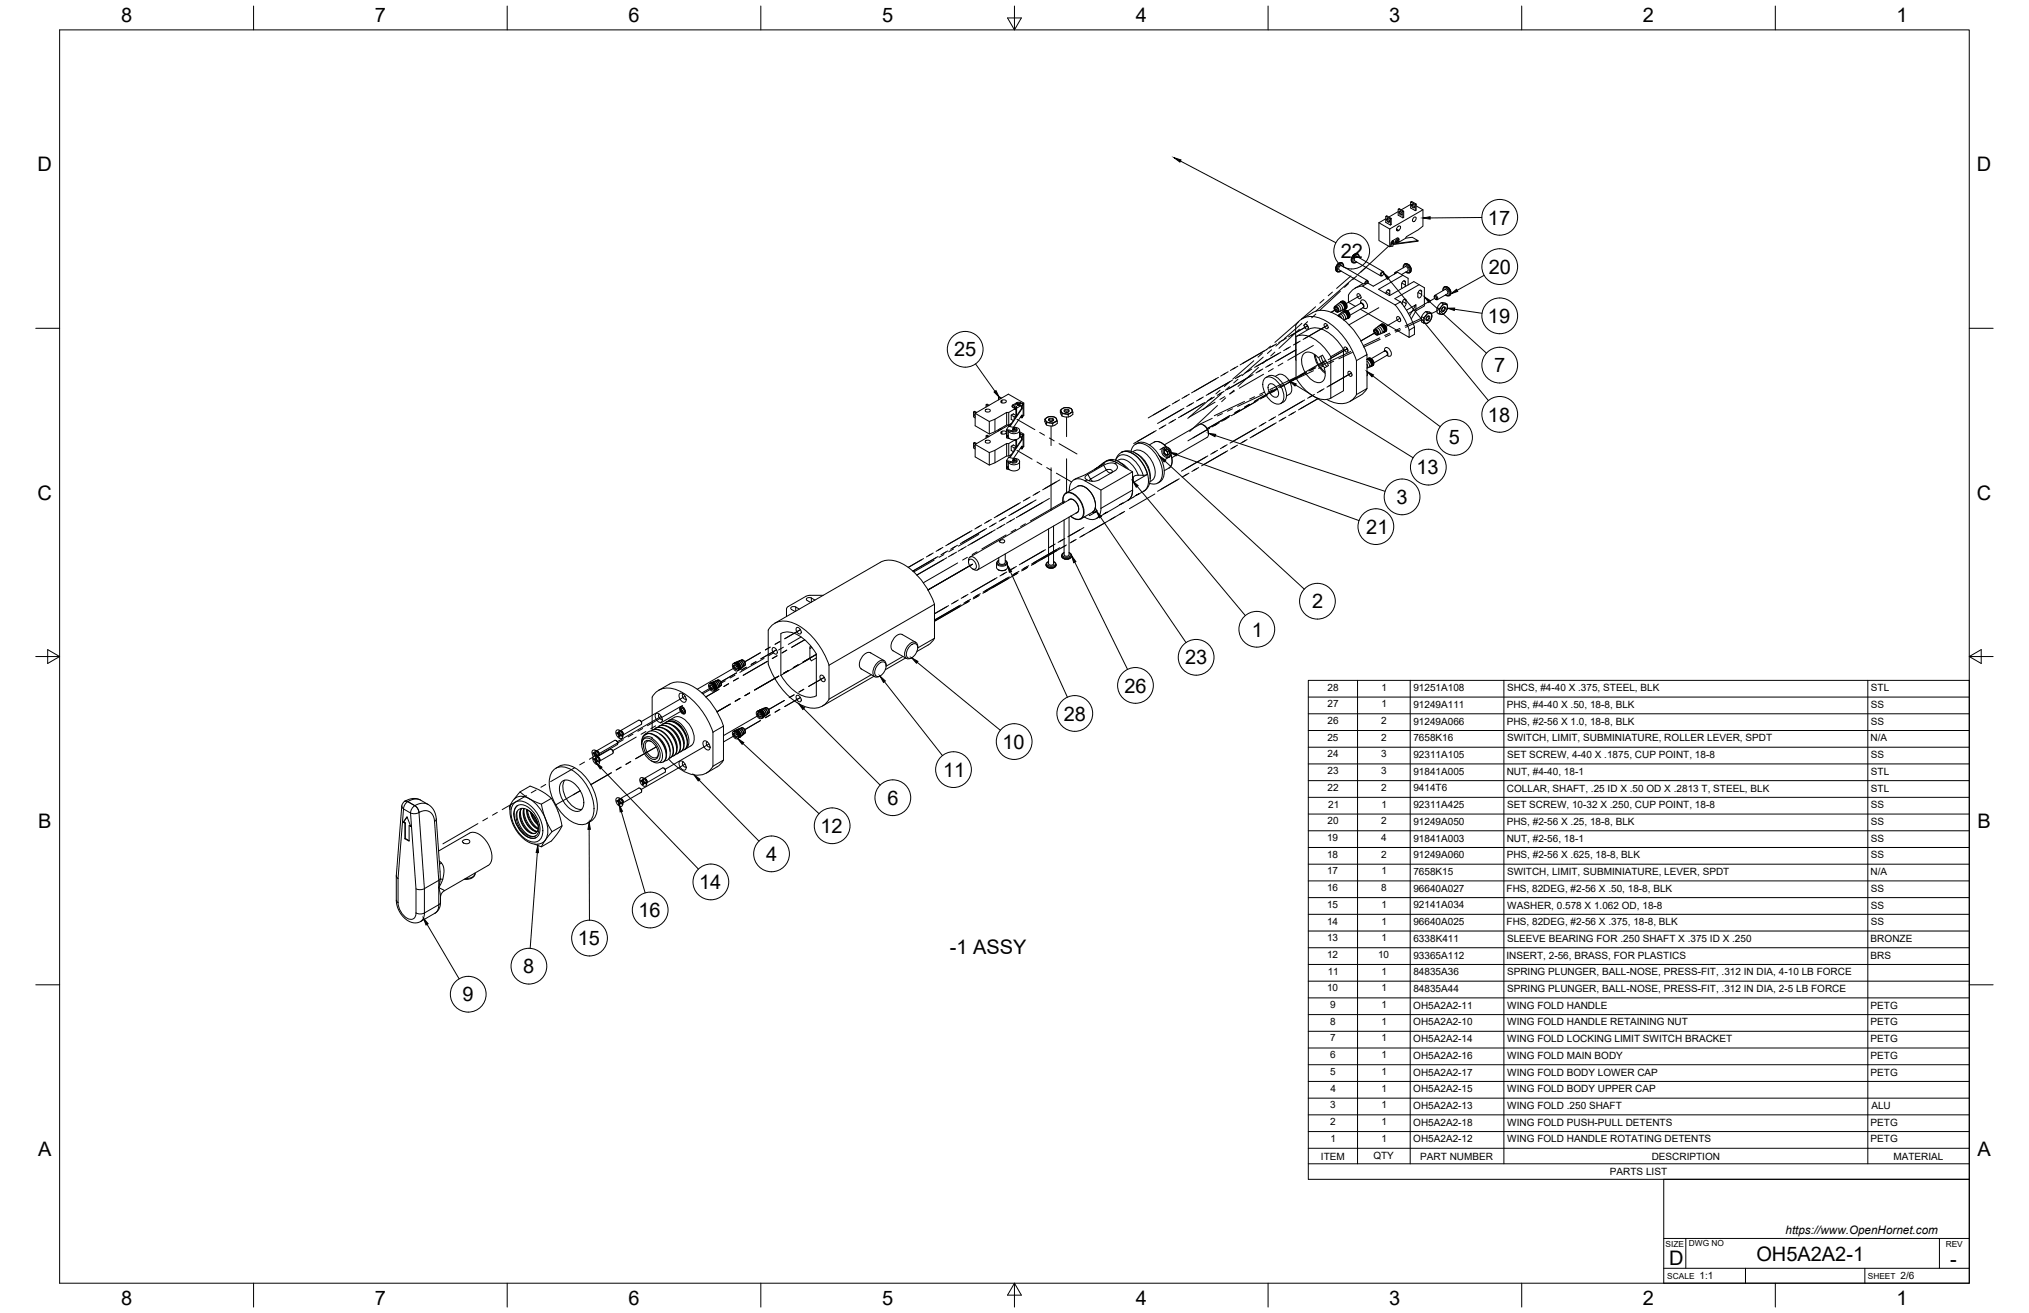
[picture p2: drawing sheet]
<svg xmlns="http://www.w3.org/2000/svg" width="864mm" height="559mm" viewBox="0 0 864 559" stroke-linecap="round" stroke-linejoin="round" font-family="sans-serif">
<defs><g id="words">
<g font-size="8.5">
<text x="51.6" y="9.4">8</text>
<text x="159.5" y="9.4">7</text>
<text x="267.5" y="9.4">6</text>
<text x="375.4" y="9.3">5</text>
<text x="483.4" y="9.4">4</text>
<text x="591.3" y="9.4">3</text>
<text x="699.3" y="9.4">2</text>
<text x="807.2" y="9.4">1</text>
<text x="16" y="72.9">D</text>
<text x="841.4" y="72.9">D</text>
<text x="633.3" y="95.6">17</text>
<text x="570.7" y="109.9">22</text>
<text x="633.7" y="116.5">20</text>
<text x="633.3" y="137.5">19</text>
<text x="406.1" y="151.7">25</text>
<text x="636" y="158.5">7</text>
<text x="633.3" y="179.4">18</text>
<text x="616.7" y="189.2">5</text>
<text x="602.9" y="201.8">13</text>
<text x="16" y="212.6">C</text>
<text x="594.4" y="214.5">3</text>
<text x="841.4" y="212.6">C</text>
<text x="581.5" y="227.2">21</text>
<text x="558.5" y="258.9">2</text>
<text x="532.9" y="270.9">1</text>
<text x="504.4" y="282.8">23</text>
<text x="478.6" y="294.7">26</text>
<text x="452.8" y="306.7">28</text>
<text x="426.7" y="318.6">10</text>
<text x="401.4" y="330.6">11</text>
<text x="377.7" y="342.5">6</text>
<text x="16.2" y="352.3">B</text>
<text x="841.7" y="352.3">B</text>
<text x="349.2" y="354.5">12</text>
<text x="326.2" y="366.5">4</text>
<text x="297.6" y="378.4">14</text>
<text x="271.7" y="390.3">16</text>
<text x="245.9" y="402.3">15</text>
<text x="404.3" y="405.9">-1 ASSY</text>
<text x="222.7" y="414.2">8</text>
<text x="196.9" y="426.1">9</text>
<text x="16.2" y="492">A</text>
<text x="841.7" y="492">A</text>
<text x="710.4" y="538.4">D</text>
<text x="747.6" y="536.7">OH5A2A2-1</text>
<text x="830.1" y="538.8">-</text>
<text x="51.6" y="555.5">8</text>
<text x="159.5" y="555.5">7</text>
<text x="267.5" y="555.5">6</text>
<text x="375.4" y="555.4">5</text>
<text x="483.4" y="555.5">4</text>
<text x="591.3" y="555.5">3</text>
<text x="699.3" y="555.5">2</text>
<text x="807.2" y="555.5">1</text>
</g>
<text font-size="5" x="760" y="525.2">https://www.OpenHornet.com</text>
<g font-size="4.3">
<text x="565" y="293.9">28</text>
<text x="588" y="293.9">1</text>
<text x="601.6" y="294.2">91251A108</text>
<text x="641.4" y="294.2">SHCS, #4-40 X .375, STEEL, BLK</text>
<text x="796.3" y="294.2">STL</text>
<text x="565" y="301">27</text>
<text x="588" y="301">1</text>
<text x="601.6" y="301.3">91249A111</text>
<text x="641.3" y="301.3">PHS, #4-40 X .50, 18-8, BLK</text>
<text x="796.3" y="301.3">SS</text>
<text x="565" y="308.1">26</text>
<text x="587.9" y="308.1">2</text>
<text x="601.6" y="308.4">91249A066</text>
<text x="641.3" y="308.4">PHS, #2-56 X 1.0, 18-8, BLK</text>
<text x="796.3" y="308.4">SS</text>
<text x="565" y="315.2">25</text>
<text x="587.9" y="315.2">2</text>
<text x="601.6" y="315.5">7658K16</text>
<text x="641.4" y="315.5">SWITCH, LIMIT, SUBMINIATURE, ROLLER LEVER, SPDT</text>
<text x="796.2" y="315.5">N/A</text>
<text x="565" y="322.3">24</text>
<text x="587.8" y="322.3">3</text>
<text x="601.6" y="322.6">92311A105</text>
<text x="641.4" y="322.6">SET SCREW, 4-40 X .1875, CUP POINT, 18-8</text>
<text x="796.3" y="322.6">SS</text>
<text x="565" y="329.5">23</text>
<text x="587.8" y="329.5">3</text>
<text x="601.6" y="329.7">91841A005</text>
<text x="641.3" y="329.8">NUT, #4-40, 18-1</text>
<text x="796.3" y="329.8">STL</text>
<text x="565" y="336.6">22</text>
<text x="587.9" y="336.6">2</text>
<text x="601.6" y="336.8">9414T6</text>
<text x="641.4" y="336.9">COLLAR, SHAFT, .25 ID X .50 OD X .2813 T, STEEL, BLK</text>
<text x="796.3" y="336.9">STL</text>
<text x="565.3" y="343.7">21</text>
<text x="588" y="343.7">1</text>
<text x="601.6" y="343.9">92311A425</text>
<text x="641.4" y="344">SET SCREW, 10-32 X .250, CUP POINT, 18-8</text>
<text x="796.3" y="344">SS</text>
<text x="565" y="350.8">20</text>
<text x="587.9" y="350.8">2</text>
<text x="601.6" y="351">91249A050</text>
<text x="641.3" y="351.1">PHS, #2-56 X .25, 18-8, BLK</text>
<text x="796.3" y="351.1">SS</text>
<text x="564.8" y="357.9">19</text>
<text x="587.9" y="357.9">4</text>
<text x="601.6" y="358.2">91841A003</text>
<text x="641.3" y="358.2">NUT, #2-56, 18-1</text>
<text x="796.3" y="358.2">SS</text>
<text x="564.8" y="365">18</text>
<text x="587.9" y="365">2</text>
<text x="601.6" y="365.3">91249A060</text>
<text x="641.3" y="365.3">PHS, #2-56 X .625, 18-8, BLK</text>
<text x="796.3" y="365.3">SS</text>
<text x="564.8" y="372.1">17</text>
<text x="588" y="372.1">1</text>
<text x="601.6" y="372.4">7658K15</text>
<text x="641.4" y="372.4">SWITCH, LIMIT, SUBMINIATURE, LEVER, SPDT</text>
<text x="796.2" y="372.4">N/A</text>
<text x="564.8" y="379.2">16</text>
<text x="587.8" y="379.2">8</text>
<text x="601.6" y="379.5">96640A027</text>
<text x="641.3" y="379.5">FHS, 82DEG, #2-56 X .50, 18-8, BLK</text>
<text x="796.3" y="379.5">SS</text>
<text x="564.8" y="386.4">15</text>
<text x="588" y="386.4">1</text>
<text x="601.6" y="386.6">92141A034</text>
<text x="641.6" y="386.7">WASHER, 0.578 X 1.062 OD, 18-8</text>
<text x="796.3" y="386.7">SS</text>
<text x="564.8" y="393.5">14</text>
<text x="588" y="393.5">1</text>
<text x="601.6" y="393.7">96640A025</text>
<text x="641.3" y="393.8">FHS, 82DEG, #2-56 X .375, 18-8, BLK</text>
<text x="796.3" y="393.8">SS</text>
<text x="564.8" y="400.6">13</text>
<text x="588" y="400.6">1</text>
<text x="601.6" y="400.8">6338K411</text>
<text x="641.4" y="400.9">SLEEVE BEARING FOR .250 SHAFT X .375 ID X .250</text>
<text x="796.2" y="400.9">BRONZE</text>
<text x="564.8" y="407.7">12</text>
<text x="586.5" y="407.7">10</text>
<text x="601.6" y="407.9">93365A112</text>
<text x="641.2" y="408">INSERT, 2-56, BRASS, FOR PLASTICS</text>
<text x="796.2" y="408">BRS</text>
<text x="565.1" y="414.8">11</text>
<text x="588" y="414.8">1</text>
<text x="601.6" y="415.1">84835A36</text>
<text x="641.4" y="415.1">SPRING PLUNGER, BALL-NOSE, PRESS-FIT, .312 IN DIA, 4-10 LB FORCE</text>
<text x="564.8" y="421.9">10</text>
<text x="588" y="421.9">1</text>
<text x="601.6" y="422.2">84835A44</text>
<text x="641.4" y="422.2">SPRING PLUNGER, BALL-NOSE, PRESS-FIT, .312 IN DIA, 2-5 LB FORCE</text>
<text x="566.1" y="429">9</text>
<text x="588" y="429">1</text>
<text x="601.5" y="429.3">OH5A2A2-11</text>
<text x="641.6" y="429.3">WING FOLD HANDLE</text>
<text x="796.2" y="429.3">PETG</text>
<text x="566.1" y="436.1">8</text>
<text x="588" y="436.1">1</text>
<text x="601.5" y="436.4">OH5A2A2-10</text>
<text x="641.6" y="436.4">WING FOLD HANDLE RETAINING NUT</text>
<text x="796.2" y="436.4">PETG</text>
<text x="566.1" y="443.2">7</text>
<text x="588" y="443.3">1</text>
<text x="601.5" y="443.5">OH5A2A2-14</text>
<text x="641.6" y="443.5">WING FOLD LOCKING LIMIT SWITCH BRACKET</text>
<text x="796.2" y="443.5">PETG</text>
<text x="566.2" y="450.4">6</text>
<text x="588" y="450.4">1</text>
<text x="601.5" y="450.7">OH5A2A2-16</text>
<text x="641.6" y="450.7">WING FOLD MAIN BODY</text>
<text x="796.2" y="450.7">PETG</text>
<text x="566.1" y="457.5">5</text>
<text x="588" y="457.5">1</text>
<text x="601.5" y="457.8">OH5A2A2-17</text>
<text x="641.6" y="457.8">WING FOLD BODY LOWER CAP</text>
<text x="796.2" y="457.8">PETG</text>
<text x="566.2" y="464.6">4</text>
<text x="588" y="464.6">1</text>
<text x="601.5" y="464.9">OH5A2A2-15</text>
<text x="641.6" y="464.9">WING FOLD BODY UPPER CAP</text>
<text x="566.1" y="471.7">3</text>
<text x="588" y="471.7">1</text>
<text x="601.5" y="472">OH5A2A2-13</text>
<text x="641.6" y="472">WING FOLD .250 SHAFT</text>
<text x="796.5" y="471.9">ALU</text>
<text x="566.2" y="478.8">2</text>
<text x="588" y="478.8">1</text>
<text x="601.5" y="479.1">OH5A2A2-18</text>
<text x="641.6" y="479.1">WING FOLD PUSH-PULL DETENTS</text>
<text x="796.2" y="479.1">PETG</text>
<text x="566.3" y="485.9">1</text>
<text x="588" y="485.9">1</text>
<text x="601.5" y="486.2">OH5A2A2-12</text>
<text x="641.6" y="486.2">WING FOLD HANDLE ROTATING DETENTS</text>
<text x="796.2" y="486.2">PETG</text>
<text x="562.2" y="493.5">ITEM</text>
<text x="584.6" y="493.4">QTY</text>
<text x="604.5" y="493.5">PART NUMBER</text>
<text x="703" y="493.5">DESCRIPTION</text>
<text x="805.9" y="493.5">MATERIAL</text>
<text x="685.2" y="500.1">PARTS LIST</text>
<text x="723.4" y="544.5">1:1</text>
<text x="809" y="544.5">2/6</text>
</g>
<g font-size="3.5">
<text x="708.9" y="530.9">SIZE</text>
<text x="718.9" y="530.5">DWG NO</text>
<text x="828.2" y="530.9">REV</text>
<text x="709.6" y="544.2">SCALE</text>
<text x="795" y="544.2">SHEET</text>
</g>
</g></defs>
<!-- layer: Visible -->
<g fill="none" stroke="#000" stroke-width=".43">
<path d="M586.9 94.8v7.6l4.6 2.6M586.9 94.8l4.6 2.7M589.8 93.1l-2.9 1.7M589.9 92.1l.4-.2 1.8 1.1v2.6l-.3 .2-2-1.2v-2.5l2 1.2v2.5M590.4 93a.93 .93 0 0 1 .9 .6 .93 .93 0 0 1-.2 1l-.9-.9zM590.6 93l.1 .8 .7 .6M591.5 97.5v7.5l.6-.3v-.9M592.1 92.9l-.4 .2M592.1 93l-.3 .3M595.1 90.1l-4 2.3M595.2 89l.4-.2 1.9 1.2v2.5l-.4 .2-2-1.1v-2.5l2 1.1v2.5M595.3 96.3a1.15 1.15 0 0 0-.8 .8 1.15 1.15 0 0 0 .3 1.2l.5-.2"/>
<path d="M595.3 96.2h.6l.2 .5-.8 1.4M595.7 90a.93 .93 0 0 1 .9 .5 .93 .93 0 0 1-.2 1.1l-.9-.9zM595.9 89.9l.1 .9 .7 .6M597.3 89.9l-.3 .1M597.5 90l-.4 .2M600.4 87l-4 2.3M600.5 86l.4-.3 1.8 1.2v2.6l-.3 .2-2-1.2v-2.5l2 1.1v2.6M600.9 86.9a.93 .93 0 0 1 1 .6 .93 .93 0 0 1-.3 1l-.8-.9zM601.2 86.9l.1 .8 .7 .6M601.7 92.7l.6-.4a1.04 1.04 0 0 1 .2 1.4 1.04 1.04 0 0 1-1.3 .4zM602.7 86.8l-.4 .2M602.7 87.6l2.9 1.7-14.1 8.2"/>
<path d="M602.7 86.9l-.3 .2M605.6 89.3v6.9l-10.2 6.9v-1.6l-.5-.2-2.3 1.2-.5 1.3M571.9 113.5l-.3-1.3-1.2-.4a2.82 2.82 0 0 0-1.9 2.7l.3 .9 .6 .4 1.4-.4M575.2 110.1v1l.4 .6 .9 .3 .9-.5M578.5 109.7l-.2-1.3-1.3-.5a2.63 2.63 0 0 0-1.8 2.2M582.1 119.4l-11-6.4a1.25 1.25 0 0 0-1.1 1.9l10.2 5.9M588.2 116.1l.4-.2a.75 .75 0 0 1 .2 .9 .75 .75 0 0 1-.9 .3zM588.7 115.6l-11-6.4a1.25 1.25 0 0 0-1.1 1.8l11.1 6.4M588.9 116.3v-.6a1.01 1.01 0 0 0-1.2 .5 1.01 1.01 0 0 0 .2 1.3l.5-.2M591.9 104.8v.1M592.1 103.4v.1M592.4 103.7l.2 .1"/>
<path d="M592.5 102.7h.6M592.5 102.7h.1M592.7 103l.4-.2 .2 .3-.6 .7zM593 102.7l.2 .1M593.2 102.8a.57 .57 0 0 0-.7 .3 .57 .57 0 0 0 .1 .7M593.2 103.4l-.4 1.4h-1M593.3 103.1l-.2-.4-.4 .1-.6 1.6M594 103l.4 .2M594.2 103.1l-1.1 .6M594.4 116.1l-.6-.2-.2 .7 .5-.3M594.5 102.4l.4-.2 .2 .3-.6 .7zM594.9 103l.5 .1"/>
<path d="M595 102.2l-.8-.1-.1 .8M595 101.3l.1 1.6M595.3 103l-.6 .1M597.1 117.2l-10.3 5.9 4.6 2.7 10.4-6 4.5 2.6v7.8l-3.6 2.1M597.3 114l.2-1.3 1.2-.5a2.58 2.58 0 0 1 1.9 2.2M598.1 113.5l-4.3 2.5M598.1 113.5a1.25 1.25 0 0 1 1.1 1.8l-2.7 1.5M598.2 101.4l2.9-.4 2.5 1.4-10.5 1.4M600.6 114.4v.9l-.4 .7-1 .2-.9-.4M603.6 102.4l-.1 .3-10.5 1.4M554.2 135.7l4.5-2.7a11.6 11.6 0 0 1 12.6 2.6 33.2 33.2 0 0 1 10.5 15.3M555.4 138a1.24 1.24 0 0 1 1.2 .7 1.24 1.24 0 0 1-.3 1.4 1.49 1.49 0 0 1-.9-2.1z"/>
<path d="M556.3 138.3l.5 .8M563.8 137.7a1.24 1.24 0 0 1 1.3 .8 1.24 1.24 0 0 1-.3 1.4 1.49 1.49 0 0 1-1-2.2zM567.9 130.7a1.35 1.35 0 0 1 1.6 0 1.35 1.35 0 0 1 .4 1.6l-.5 .5M568.1 130.5a1.51 1.51 0 0 1 1.3 2.3 1.51 1.51 0 0 1-1.3-2.3zM568.2 130.6a1.19 1.19 0 0 1 1.2 .8 1.19 1.19 0 0 1-.3 1.3l-1.1-1.1zM568.4 130.3a1.52 1.52 0 0 1 1.9 0 1.52 1.52 0 0 1 .3 1.9l-.3 .3M568.9 130.8a.73 .73 0 0 0-.4 1 .73 .73 0 0 0 1.1 .2M569 129.8a1.51 1.51 0 0 1 1.7-.1 1.51 1.51 0 0 1 .7 1.4l-.2 1-.7 .3M569.2 132.9h.2M569.4 134.3a1.35 1.35 0 0 1 1.7 1.2M569.5 134.4l.6 .1 .6 .7M569.6 134.2a1.49 1.49 0 0 1 1.8 0 1.49 1.49 0 0 1 .6 1.6l-.1 .3"/>
<path d="M569.7 129.3a1.44 1.44 0 0 1 1.6-.3 1.44 1.44 0 0 1 .8 1.4l.1 1.1-.9 .6M569.7 134.5l.8 .6M569.9 134.6l.2 .1M570.3 132.5l-.5 .2M570.3 133.7a1.51 1.51 0 0 1 1.6-.1 1.51 1.51 0 0 1 .8 1.4l-.1 .8-.6 .4M570.5 128.7h.1M570.5 128.8h.1M570.6 128.7l-.1 .1M570.6 128.7l-.2 .1M570.6 128.6h.1M570.6 128.6v.1M570.6 128.7h.1"/>
<path d="M570.8 128.5h.1M570.7 128.7h-.1M570.7 128.5h.3M570.8 128.7h.1M570.8 128.7h-.1M570.8 128.7h-.2M570.8 128.7h.2M570.8 128.5h.2M570.8 128.6l-.1 .1M570.8 128.4a1.75 1.75 0 0 1 2.4 1.9l-.1 .8-.5 .3M570.9 128.5h-.1M570.9 128.7h.1"/>
<path d="M570.9 128.4l.2 .1M571 128.7h.1M571 128.4h.1M571 128.7l.1 .1M571 128.6l-.1 .1M571.1 128.7l.1 .1M571.1 128.4l-.2 .1M571 128.5h.1M571.1 128.7h.1M571.1 128.7v.1M571.1 128.4h-.1M571.1 128.3l.2 .1"/>
<path d="M571.1 128.4h.1M571.2 128.8h.1M571.2 128.3l.2 .1M571.2 128.5l-.1 .2M571.2 128.2l-.2 .1M571.2 132.9l-.3 .3M571.2 128.5h.1M571.3 128.1a2.07 2.07 0 0 1 1.7 3.1M571.3 132.9a1.87 1.87 0 0 1 1.8 .9 1.87 1.87 0 0 1-.1 2l-.5 .2M571.3 128.5l-.2 .2zM571.3 128.8l.1 .1M571.3 128.4l-.1 .1"/>
<path d="M571.3 128.4l-.1 .1zM571.3 128.8h.1M571.4 128.9l.1 .1M571.3 128.4h.1M571.5 129h.1M571.5 128.5l-.2 .3zM571.5 128.9l.2 .1M571.5 128.9v.1M571.5 128.4l-.1 .2zM571.5 129l.2 .1M571.6 129l.1 .1M571.6 128.7l-.1 .1"/>
<path d="M571.6 128.3l-.1 .2zM571.5 128.9h.1M571.6 128.3l-.3 .4M571.7 129.1v.1M571.7 128.5l-.1 .2M571.7 129h-.1M571.7 129.1l.2 .1M571.7 129v.1M571.7 129.2l.1 .1M571.8 129.2h.1M571.8 128.5l-.2 .2zM571.8 129.2l.1 .1"/>
<path d="M571.8 132.7h.1M571.8 128.8l-.1 .2M571.8 128.8h-.1M571.8 132.7h-.1M571.8 132.6l-.1 .1M571.8 128.4l-.1 .1zM571.8 128.4l-.1 .1M571.8 129.3l.1 .1M571.9 132.5l-.1 .1M571.9 129.3v.1M571.9 132.5l-.2 .1M571.9 128.7l-.1 .1"/>
<path d="M571.9 132.7h-.1M571.9 132.5h.1M571.8 128.8h.1M571.9 132.6l-.1 .1M571.9 128.8l-.2 .2zM571.9 129.2l.2-.2zM571.9 129.2h-.1M571.9 129.3l.2 .1M571.9 132.6h.1M571.9 129.2v.1M571.9 129.4l.1 .1M571.9 129.2h.3"/>
<path d="M571.9 129.4h.2M571.9 128.7h.1M572 132.6h.1M572 132.6l-.1 .1M572 132.6h-.1M572 129h-.3M572 129l-.1 .2M572 132.6h-.2M572 129.5l.1 .1M572 128.5l-.1 .2M572 132.6h.2M572.1 132.6h.1"/>
<path d="M572.1 128.8l.2 .2M572.1 128.8h-.3M572.1 132.5l-.1 .1M572 129h.1M572.1 129.4l.2-.1zM572.1 129.4h-.1M572.1 129.6h.1M572.1 132.4h.1M572.1 129.4l-.1 .1M572.1 129.6l.1 .2M572.1 129.6l.1 .1M572.1 129.4h.2"/>
<path d="M572.1 132.4a1.75 1.75 0 0 1 2.3 1.8l-.1 .8-.5 .4M572.1 132.4v.1M572.1 131.6h.1M572.1 128.6h.1M572.1 132.4h.2M572.1 132.5h.1M572.1 128.6l-.1 .4M572.2 132.6h.1M572.2 129.2l.2-.1zM572.2 129.8v.1M572.2 131.6h.1M572.2 129.2l-.1 .2"/>
<path d="M572.2 131.5l-.1 .1M572.2 129.2h.2M572.2 132.4h.1M572.2 129.9l.1 .1M572.4 132.3h.1M572.2 129.6l.3-.1zM572.2 131.5v.1M572.2 129.6v.1M572.2 129.8l.1 .1M572.2 129.6v.2M572.2 131.5h.1M572.2 129.9h.2"/>
<path d="M572.2 132.6l.1 .1M572.2 132.5v.1M572.2 128.6l-.1 .2zM572.2 129l.3-.2zM572.2 128.6l-.1 .1M572.2 129h.3M572.3 129l-.1 .2M572.3 129.6l.2 .1M572.3 129h-.3M572.3 130v.1M572.3 132.2a1.9 1.9 0 0 1 2 .9 1.9 1.9 0 0 1-.2 2.2M572.3 131.4l-.1 .1"/>
<path d="M572.3 130.1l.1 .2M572.3 132.4h-.1M572.3 132.5h.1M572.3 129.4l.3-.1zM572.3 131.4h.1M572.3 131.4h.2M572.3 130.1l.2 .1M572.3 128.8h.2M572.3 129.4l-.1 .2M572.3 129.4l.3 .1M572.3 132.7h.1M572.3 129.9l.3-.1z"/>
<path d="M572.3 129.9h.1M572.3 131.4l-.1 .2M572.3 129.9v.1M572.4 132.6l.1 .1M572.4 130.3v.1M572.4 131.3l-.1 .1M572.4 129.9h.2M572.4 131.3h.1M572.4 132.6l-.1 .1M572.4 130.4v.1M572.4 131.2v.1M572.4 130.4h.3"/>
<path d="M572.4 132.2h.1M572.3 132.4h.1M572.4 132.7l.1 .1M572.4 129.2l.2-.1zM572.4 132.7h.1M572.4 129.2l.2 .2M572.4 130.5v.1M572.4 129.2l-.1 .2M572.4 130.3l.1 .1M572.4 131.3h.2M572.4 131.1v.1M572.4 130.6l.1 .2"/>
<path d="M572.4 131v.1M572.5 129.7l.2-.1zM572.5 130.2l.2-.1zM572.5 130.6v.2M572.5 131.3h.1M572.5 131.3l-.1 .1M572.5 131.5l-.3 .1M572.5 130.2h-.1M572.5 130.2l-.1 .1M572.5 130.8v.1M572.5 130.9l-.1 .1M572.5 130.6l.1 .1"/>
<path d="M572.5 130.1l.2 .1M572.5 130.9h.1M572.5 132.5l-.1 .1M572.5 129.6l-.1 .3M572.5 129.7h.2M572.5 131.4l.1 .1M572.5 129l.1 .1M572.5 132.4v.1M572.5 129l-.1 .2M572.5 131.4h.1M572.5 130.4l.3-.1zM572.5 131.1h.3z"/>
<path d="M572.5 130.4v.1M572.5 131.1v.1M572.5 131.1h.1M572.5 130.4l-.1 .1M572.5 132.4l-.1 .2zM572.5 132.8h.1M572.5 132.7l.1 .1M572.6 129.5l.2-.2zM572.6 130.7l.2-.1zM572.6 130.9h.2zM572.6 131.4h.1M572.6 130.7h-.1"/>
<path d="M572.6 130.9l-.1 .1M572.6 130.9h.1M572.6 130.6l.3 .1M572.6 129.4l.2 .1M572.6 132.7l.1 .1M572.6 132.3l-.1 .1M572.6 129.9l.2-.1zM572.6 131.3h.2zM572.6 132.7l-.1 .1M572.6 129.4l-.1 .2M572.6 129.9l-.1 .2M572.6 129.9l.2 .1"/>
<path d="M572.6 132.3l-.1 .2zM572.6 132.8l.1 .1M572.6 131.4h-.1M572.6 132.3h.1M572.7 130.2l.2-.1zM572.7 131.1h.2zM572.7 129.2l.1 .1M572.7 132.5l-.1 .1M572.7 130.2h.2M572.7 130.2l-.2 .2M572.7 131.1h-.3M572.7 129.7l.2-.1z"/>
<path d="M572.7 129.7h.2M572.7 129.7l-.1 .2M572.7 130.4h.3zM572.7 130.9h.3zM572.7 130.4v.1M572.7 131.1h.1M572.7 130.4l.2 .1M572.7 130.9h.2M572.7 132.9h.1M572.7 130.7l.3-.1zM572.7 132.4v.1M572.7 132.5l-.1 .2z"/>
<path d="M572.8 132.9h.2M572.8 132.8l-.1 .1M572.8 130l.2-.1zM572.8 129.5l.1 .1M572.8 129.9l-.1 .3M572.8 129.9l.2 .1M572.8 129.5l-.1 .2M572.8 132.3l-.2 .2zM572.8 132.9l.1 .2M572.8 132.9l.1 .1M572.9 130.2l.2-.1zM572.9 130.9h.2z"/>
<path d="M572.9 130.2l-.2 .2M572.9 132.6l-.1 .2M572.9 132.2l-.2 .2zM572.9 132.2l-.2 .2M572.9 131.1h-.2M572.9 130.9v.2M572.9 130.2l.3 .2M572.9 130.5l.3-.1zM572.9 130.7h.3zM572.9 130.4l.2 .1M572.9 133.1h.1M572.9 131.1l-.2 .1"/>
<path d="M572.9 129.7l.1 .2M572.9 133l.1 .1M572.9 132.4v.2M572.9 129.7l-.1 .3M573 132.6l-.2 .2zM573 132.9h-.1M573 133.1h.2M573 132.9l-.1 .2M573 132.9h-.2M573 132.3l-.1 .2M573 133.1l.1 .1M573 132.4l-.1 .2z"/>
<path d="M573 131.3l-.2 .1M573 132.7v.2M573 130.7l.1 .2M573 132.8h.1M573 132.9h.1M573.1 130.5l-.2 .2M573.1 132.3l-.2 .2zM573.1 132.3h-.1M573.1 133.2l.1 .1M573.1 130.1l-.2 .1M573.1 132.6l-.1 .1M573.2 133.1h.2z"/>
<path d="M573.2 133.1h-.1M573.2 133.1l-.1 .1M573.2 133.1h.2M573.2 133.3l.1 .2M573.2 133.3h.1M573.2 132.9l.2-.1zM573.2 132.9h-.2M573.2 132.9v.2M573.3 133.5h.1M573.3 132.4l-.2 .2zM573.3 132.4l-.2 .2M573.3 132.7l-.3 .1"/>
<path d="M573.3 133.3l.3-.1zM573.3 133.3v.1M573.3 133.5l.2 .1M573.3 133.3v.2M573.3 132.7l-.1 .2M573.3 133.6l.1 .1M573.3 133.3l.3 .1M573.3 133.5l.1 .2M573.4 133.6h.1M573.4 135.5h.1M573.4 132.5l-.1 .2M573.4 132.6h-.1"/>
<path d="M573.3 132.7h.1M573.4 133.1l-.1 .2M573.4 133.1l.2-.1zM573.4 133.7l.1 .1M573.4 135.5l-.1 .1M573.5 135.5h.1M573.5 133.7l.1 .1M573.5 133.8v.1M573.5 132.9l.2-.1zM573.5 133.6l.2-.2zM573.5 133.6h-.1M573.5 133.6l-.1 .1"/>
<path d="M573.5 135.4l-.1 .1M573.5 133.8h.1M573.5 133.6h.2M573.5 132.9h-.3M573.5 132.5l-.1 .1M573.5 132.9h.3M573.5 132.9l-.1 .2M573.5 133.9l.1 .2M573.6 133.9v.3M573.6 135.5h.1M573.6 135.3l-.1 .1M573.6 133.4l.2-.2z"/>
<path d="M573.6 135.3h.1M573.6 132.7l.1 .1M573.6 132.7h-.3M573.6 132.7l-.1 .2M573.6 133.3l-.1 .3M573.6 134.1v.1M573.6 133.4h.2M573.6 134l.1 .1M573.6 134.1h.1M573.6 133.8l.2-.1zM573.6 135.4h.1M573.6 133.8v.1"/>
<path d="M573.6 133.8h.2M573.6 135.2v.1M573.6 135.2h.2M573.6 134.2l.1 .1M573.7 133.1l.2-.1zM573.7 135.1l-.1 .1M573.7 134.3v.2M573.7 133.1h.2M573.7 133.1l-.1 .2M573.7 134.3h.1M573.7 135.2h.1M573.7 134.5v.1"/>
<path d="M573.7 134.1l.3-.1zM573.7 134.6v.1M573.7 134.9v.1M573.7 135v.1M573.7 135.2v.1M573.7 134.1h.1M573.7 134.1l-.1 .1M573.7 135h.1M573.7 133.6l.3-.1zM573.7 134.8v.1M573.7 134.7v.1M573.7 134.5l.1 .1"/>
<path d="M573.7 135.4l-.2 .1M573.7 133.6l-.1 .2M573.7 134.6h.1M573.7 134.1h.2M573.7 134.8h.1M573.7 133.6h.3M573.7 135.4h-.1M573.7 135.3h.1M573.7 132.9l.2 .1M573.8 135.3l-.1 .1M573.8 135h.1M573.8 132.9l-.4 .2"/>
<path d="M573.8 135.4h.1M573.8 134.3h.2zM573.8 135h.2zM573.8 134.3l-.1 .1M573.8 135l-.1 .1M573.8 134.3l-.1 .2M573.8 134.3h.2M573.8 134.6l.3-.1zM573.8 134.8h.3zM573.8 135.3h.1M573.8 134.6v.1M573.8 134.8v.1"/>
<path d="M573.8 134.6h.2M573.8 133.4l.3-.2zM573.8 133.9l.3-.1zM574 135.2h.1M573.8 133.4l-.1 .2M573.8 133.8l-.1 .3M573.8 134.8h.2M573.8 133.8l.3 .1M573.8 133.4l.2 .2M573.9 135.3h.1M573.9 134.1l.3-.1zM573.9 133.2h.2"/>
<path d="M573.9 134.1h.2M573.9 134.1l-.1 .2M573.9 133.1l-.1 .3M573.9 135h-.1M574 133.6l-.2 .2M574 133.6l.2-.1zM574 135.3l-.3 .1M574 133.6h.2M574 134.3h.2zM574 134.6h.3zM574 134.8h.2zM574 135.1l.1 .1"/>
<path d="M574 135h-.1M574 134.3l.2 .1M574 134.8h.1M574 134.6h.2M574 135.1v.1M574 133.9l.3-.1zM574.1 135.2h-.1M574.1 133.4l.1 .1M574.1 133.9l-.2 .2M574.1 133.9h.2M574.1 134.1l.3-.1zM574.1 134.8h.3z"/>
<path d="M574.1 135h-.1M574.1 134.8l.2 .2-.3 .2 .2-.2M574.1 134.1h.2M574.1 134.1l-.2 .3M574.1 134.4l.3-.1zM574.1 134.6h.3zM574.2 134.4h.1M574.2 134.6l.2 .2M574.2 135l-.1 .1M574.2 133.6l.1 .2M574.2 133.6l-.1 .3M574.3 133.9l.1 .1"/>
<path d="M574.3 133.9l-.2 .2M574.3 134.2l.1 .1M574.3 134.4l.1 .2M574.3 134.1v.1M577.8 125a1.24 1.24 0 0 1 1.3 .7 1.24 1.24 0 0 1-.3 1.5 1.49 1.49 0 0 1-1-2.2zM579 129.2a1.11 1.11 0 0 1 1.2 .5 1.11 1.11 0 0 1-.1 1.3M579 131.6l20.8 12v-3.1M579.1 129.1a1.16 1.16 0 0 1 1.2 .5 1.16 1.16 0 0 1-.1 1.4M579.1 129.1l-5.5 3.2M579.1 129.1a1.25 1.25 0 0 1 1.1 1.8M579.1 128.4v.7M579.1 128.4a1.12 1.12 0 0 1 1.2-.9 1.12 1.12 0 0 1 1 1 1.69 1.69 0 0 1-.1 2.8l-.4-.1"/>
<path d="M579.9 121.7a7.1 7.1 0 0 0-6 3.9v3.1l3 1.7M580.1 131l.6 .3M580.2 130.9l-5.6 3.2M582.1 120.5l2.4 1.3 10.3-5.9 4.5 2.5v2.9M582.1 120.5l-2.2 1.3 13.9 8M582.2 120.4l-2.3 .5-3.2 1.8M582.2 120.5l-.1-.8-.9 .9M582.3 120.1l-.2-.7h-.5l-.8 1.2M585.9 139.5a1.34 1.34 0 0 1 1.5-.3 1.34 1.34 0 0 1 .8 1.3l.1 1.1-.9 .5M586.9 138.7l-.4 .3M586.9 138.7a1.87 1.87 0 0 1 1.8 .9 1.87 1.87 0 0 1-.1 2.1M587.4 138.5h.1"/>
<path d="M587.4 138.5h-.1M587.5 138.4h.1M587.5 138.4h-.1M587.5 138.5h-.1M587.5 138.3h.2M587.6 138.4l-.1 .1M587.6 138.5h.1M587.6 138.5h-.1M587.6 138.4l-.2 .1M587.7 138.4h.1M587.7 138.4h-.1M587.7 138.3h-.1"/>
<path d="M587.7 138.3h.2M587.7 138.2v.1M587.7 138.2a1.75 1.75 0 0 1 2.4 1.8l-.1 .8-.5 .4M587.8 138.2l-.1 .1M587.8 138.2l-.2 .1M587.8 138.4h.1M587.8 138.2h.1M587.8 138.5h.1M587.8 138.5h.2M587.9 138.4l.1 .1M587.9 138.1h.1M587.9 138.3l-.1 .2"/>
<path d="M587.9 138a1.89 1.89 0 0 1 2 .9 1.89 1.89 0 0 1-.2 2.2M587.9 138.2h.1M587.9 138.3h.1M588 138.5h.1M588 138.4v.1M588 138.5l.2 .1M588.1 138.3l-.1 .1M588 138.1h.1M588.1 138.2v.1M588.2 138.2l-.2 .2zM588.2 138.6h.1M588.2 138.1l-.1 .2"/>
<path d="M588.2 138.5v.1M588.2 138.1l-.1 .2zM588.2 138.6l.2 .1M588.2 138.1h.1M588.4 138.2l-.2 .3M588.4 138.7v.1M588.4 138.3l-.2 .2zM588.4 138.6v.1M588.4 138.7l.2 .1M588.4 138.2l-.1 .1zM588.4 138.8l.2 .1M588.5 138.4l-.1 .2"/>
<path d="M588.5 138l-.2 .2zM588.5 138l-.2 .2M588.5 138.8h.1M588.6 138.9h.1M588.6 138.4l-.2 .2zM588.6 138.9h.2M588.6 138.8v.1M588.6 138.8h-.1M588.6 138.9l.1 .2M588.6 138.2l-.1 .3zM588.7 138.6l-.1 .1M588.6 138.8h.1"/>
<path d="M588.7 138.6h-.1M588.7 138.1l-.2 .2zM588.7 138.1l-.2 .3M588.7 139.1h.1M588.8 138.4l-.1 .2M588.8 138.9l.2 .1zM588.8 138.9l-.1 .1M588.8 139.1l.2 .1M588.8 138.9l-.1 .2M588.8 139.1l.1 .2M588.8 138.9h.3M588.8 139.1h.2"/>
<path d="M588.9 138.4l-.2 .2zM588.9 138.7h.2zM588.9 138.7h-.3M588.9 138.7l-.1 .2M588.9 139.3l.1 .1M588.9 138.2l-.1 .2zM588.9 138.2l-.2 .2M588.9 138.6v.1M589 138.6h-.3M589 139.2l.2-.2zM589 139.4v.1M589 139.2h-.1"/>
<path d="M589 139.3l.1 .1M589 139.2l-.1 .1M589 139.2h.2M589 138.4v.1M589 139.4h.1M589 138.4h.1M588.9 138.6h.1M589 139l.3-.2zM589 139.5l.1 .1M589.1 138.9l-.1 .2M589.1 138.9l.2 .1M589.1 139.6h.1"/>
<path d="M589.1 139.6l.1 .2M589.1 139.4l.2-.1zM589.1 139.4h-.1M589.1 139.4l-.1 .1M589.1 139.6h.2M589.1 139.4h.3M589.1 138.7h-.2M589.1 138.7l.3 .1M589.1 138.7v.2M589.2 139.8v.1M589.2 139.8l.1 .2M589.2 139.2l.2-.2z"/>
<path d="M589.2 138.6h.1M589.2 139.2l-.1 .2M589.2 139.9l.1 .1M589.2 139.2h.3M589.1 138.7h.1M589.2 139.8l.1 .1M589.2 139.9h.1M589.2 138.5h-.2M589.2 138.6v.2M589.2 139.6l.3-.1zM589.2 139.6v.1M589.2 139.6v.2"/>
<path d="M589.3 139.6l.2 .1M589.3 138.9l-.1 .3M589.3 139l.2-.2zM589.3 139l.2 .2M589.3 139.4l.3-.1zM589.3 139.9l.3-.1zM589.3 139.9v.1M589.3 139.4l-.1 .2M589.4 139.9h.2M589.4 139.4h.2M589.4 138.8h.1M589.4 138.7l-.1 .2"/>
<path d="M589.4 139.2l.3-.1zM589.4 139.7l.3-.1zM589.5 139.2l-.2 .2M589.5 139.2l.1 .2M589.5 139.7h.2M589.5 139.9l.3-.1zM589.5 139l.2 .1M589.6 139.9h.2M589.6 139.9l-.2 .2M589.6 139.4l.2-.1zM589.6 139.4l.2 .1M589.6 139.4l-.2 .5"/>
<path d="M589.7 139.7l.2-.1zM589.7 139.2l.1 .1M589.7 139.7l-.1 .2M589.7 139.7h.2M589.7 140l.3-.1zM589.8 140l-.2 .2M589.8 139.5l.1 .1M589.8 139.5l-.1 .2M589.9 139.7l.1 .2M589.9 139.7l.1 .3M589.9 124.9a1.18 1.18 0 0 1 1.6-1.4l-.1 2.3M589.9 140l.1 .1"/>
<path d="M589.9 140h.1M593.8 129.8l3.2 4.6 2.8 6.1M594.7 134.8a1.24 1.24 0 0 1 1.3 .7 1.24 1.24 0 0 1-.4 1.4 1.49 1.49 0 0 1-.9-2.1zM596.1 128.5l-2.3 1.3M596.1 128.5l3.2 4.6 2.8 6.1M596.8 129.5a1.35 1.35 0 0 1 .2-1.5 1.35 1.35 0 0 1 1.4-.5v1.9l-.7 1.2M598 122l.2-2-.5-.6-1.1 1.2 .1 2.1M598.6 132l4.1-2.3-2.8 4.7M602 139.2v3.1l-2.2 1.3M602 139.2l-2.2 1.3M602.7 129.7v2.6l-2.1 3.5M604 123.8l.6-.4 .5 .6-.1 1.7-1 1.1-.5-.5v-1.7z"/>
<path d="M604 121.2l-10.3 5.9 2.4 1.4M605.1 134.7l.8 .5M606 136.4l-.1 1.1M606.1 136.4a1.15 1.15 0 0 0 .8 1.2 1.15 1.15 0 0 0 1.4-.6l.3-.4M606.8 132.7l.8 .4M607.3 134.9l-.2 .4M607.4 134.8l-.4 .7M607.4 134.8l.7-.4a1.08 1.08 0 0 1 .2 1.4 1.08 1.08 0 0 1-1.3 .5zM607.6 134.6a.72 .72 0 0 1 .4 1 .72 .72 0 0 1-1.1 .2M608.6 136.7l-1 .9-1.7-.1M608.6 133.3a.99 .99 0 0 0-1.1-.1 .99 .99 0 0 0-.5 .9l-.1 .2a1.47 1.47 0 0 0-.9 2.1M608.6 133.3a.68 .68 0 0 1 .8 .2 .68 .68 0 0 1 0 .8v.2"/>
<path d="M608.6 133.3a3.2 3.2 0 0 0-2.5 3.1M608.6 133.3l.6 .3 .2 .9M609.3 133.3l-.8-.5-1.6-.2-1.2 1.2-.6 .9-.2 1.2 .2 1.1 .8 .5M609.4 134.5l-.1 1-.7 1.2M609.4 134.5l-.8 2.1M610.4 126.4l.1-.5a1.01 1.01 0 0 1 1.2 .4 1.01 1.01 0 0 1-.2 1.3l-.5-.2M610.6 126a.82 .82 0 0 1 .8 .5 .82 .82 0 0 1-.2 1l-.7-.8zM611.7 130.9l.8 .5M612.5 133.6l1 .2M612.7 132.6l-.2 1M612.7 132.6l.2 .8 .7 .4M613.4 128.8l.8 .5"/>
<path d="M613.5 130.4a1.46 1.46 0 0 0-.8 2.1v.1M613.5 130.4a1.6 1.6 0 0 1 2.4-.9l.2 1.2M613.6 130.4l-.9 2.2M613.6 130.4a1.28 1.28 0 0 1 1.3-.9 1.28 1.28 0 0 1 1.2 1.1M613.9 131.1l-.2 .4M614 131l-.3 .6M614.1 130.9l.6-.3a1.08 1.08 0 0 1 .3 1.3 1.08 1.08 0 0 1-1.4 .5zM614.2 123.7l.2-1.3 1.2-.5a2.81 2.81 0 0 1 1.9 3l-.2 .6-.7 .5-1.4-.5M614.3 130.7a.72 .72 0 0 1 .4 1.1 .72 .72 0 0 1-1.1 .2M615 123.2l-4.3 2.5M615 123.2a1.25 1.25 0 0 1 1.1 1.9M615.2 132.8l-1 .8-.6 .2"/>
<path d="M615.2 132.8l-1 1h-.7M615.9 129.4l-.9-.5-1.5-.1-1.2 1.1-.6 1-.1 1.2 .1 1.1 .8 .4M616 125.1l-4.3 2.5M616.1 130.7l-.3 1.1-.6 1M616.1 130.6l-.9 2.2M551.6 143.3a8.8 8.8 0 0 1 9.7 2.4l3.2 3.3 1.9 2.8M551.6 153.4l-.1-14.8a7.8 7.8 0 0 1 10.4-3.2 29.7 29.7 0 0 1 15.5 18.1M551.6 143.3v17.6a17.2 17.2 0 0 0 11.9 9.2l2.9-.7M551.6 143.3l5.4-3.2a8.8 8.8 0 0 1 9.7 2.5l3.2 3.3 1.9 2.8M554.9 150.6a3.9 3.9 0 0 1 5.4 .9l.8 .7 1.8-1 2.5 4.4-1.8 1a4.5 4.5 0 0 1-1.7 6.2 8.1 8.1 0 0 1-7.4-6.4l-.5-2v-1.7zM559.4 150.7a11.4 11.4 0 0 0 4.7 8.2M559.9 151.1a10.4 10.4 0 0 0 4.1 7.2"/>
<path d="M561.3 152.1l.8 2 1.7 2.4M562.2 151.5l.8 2.1 1.8 2.4M566.4 151.8l5.4-3.1v17.6l-5.4 3.1M566.4 151.8v17.6M572.3 147.7a1.24 1.24 0 0 1 1.2 .8 1.24 1.24 0 0 1-.3 1.4 1.49 1.49 0 0 1-.9-2.2zM573.2 148.1l.5 .8M574 158a1.24 1.24 0 0 1 1.2 .8 1.24 1.24 0 0 1-.3 1.4 1.49 1.49 0 0 1-.9-2.2zM577.3 153.5l4.5-2.6v14.5l-4.5 2.5M577.3 153.5v14.4M581.8 155l.3 .8-.3 .9M581.8 153.7a1.87 1.87 0 0 1 .6 2.7M581.9 158.2v1.7"/>
<path d="M581.9 153h.1M582 153h-.1M582 152.9l-.2 .1a2.01 2.01 0 0 1 1.3 3.2M582 152.8h.1M582 152.8v.1M582 153h.1M582 152.9v.1M582.1 152.8h.1M582.1 152.9h-.1M582.2 152.9h-.2M582.2 152.9l-.3 .1M582.2 152.9h.1"/>
<path d="M582.2 152.9h-.1M582.2 152.8h-.1M582.2 152.8h.2M582.2 152.7h.1M582.3 152.8h.1M582.3 152.7a1.75 1.75 0 0 1 2.3 1.8l-.1 .8-.5 .4M582.3 152.7h-.2M582.3 152.9h.1M582.3 152.7h.2M582.4 152.7h-.1M582.4 152.9l.1 .1M582.4 152.6h.1"/>
<path d="M582.4 153h.1M582.4 152.8l-.1 .1M582.4 156.5l-.5 .1M582.5 152.5a1.89 1.89 0 0 1 2 .9 1.89 1.89 0 0 1-.3 2.2M582.5 152.7h-.1M582.4 152.8h.1M582.5 153h.1M582.5 152.6h-.1M582.5 152.9v.1M582.5 152.7h.1M582.6 153h.1M582.6 152.6h.1"/>
<path d="M582.7 152.7l-.2 .2zM582.7 153l.1 .1M582.7 152.6l-.1 .3M582.7 153v.1M582.8 152.6l-.2 .2zM582.8 153.1l.1 .1M582.8 152.6h.1M582.8 152.8v.1M582.9 152.7l-.1 .1M582.9 153.2h.1M582.9 152.8l-.2 .2zM583 153.2h.1"/>
<path d="M583 153.1l-.1 .1M583 152.6l-.1 .1M583 152.6l-.2 .2zM583 153.2l.1 .1M583 152.9v.2M583 152.5l-.1 .2zM583 152.5v.1M583.1 153.2h.1M583.1 153.3l.1 .1M583.1 152.7l-.1 .2M583.1 153.4l.2 .1M583.1 152.9l-.1 .2z"/>
<path d="M583.1 153.4h.2M583.1 153.2v.2M583.1 156.1l-.4 .2M583.2 153.4l.1 .1M583.2 153.4h.1M583.2 152.7l-.2 .2zM583.2 153v.2M583.2 153.1h.1M583.2 152.6l-.1 .2zM583.2 152.6l-.1 .2M583.3 153.5l.1 .1M583.3 153.5v.1"/>
<path d="M583.3 152.9l-.1 .1M583.3 153.4l.2-.2zM583.3 153.4h-.1M583.3 153.6h.2M583.3 153.4v.1M583.3 153.6l.1 .2M583.3 153.4h.3M583.4 153.6h.1M583.4 152.9l-.2 .2zM583.4 153.2h.3zM583.4 153.2h-.3M583.4 153.2l-.1 .2"/>
<path d="M583.4 153.8l.1 .1M583.4 153.8h.1M583.5 152.7l-.2 .2zM583.5 152.7l-.2 .2M583.5 153l-.1 .2M583.5 153l-.3 .1M583.5 153.6l.2-.1zM583.5 153.9l.1 .1M583.5 153.6l-.1 .1M583.5 153.8l.1 .1M583.5 153.6l-.1 .2M583.5 153.6h.3"/>
<path d="M583.5 153.8l.1 .2M583.5 155.8h.1M583.5 153h.1M583.6 153.4l.2-.1zM583.6 155.8h-.1M583.6 154v.1M583.6 153.4l-.1 .2M583.6 155.8h.1M583.6 153.4h.3M583.6 155.8v.1M583.6 154.1l.1 .1M583.6 153.9l.3-.2z"/>
<path d="M583.6 155.7v.1M583.6 154.1l.1 .2M583.6 155.8h.2M583.6 153.9h.1M583.6 154.1h.2M583.6 153.9v.1M583.7 155.7l-.1 .1M583.7 154.1h.1M583.7 153.9h.2M583.7 153.2h-.3M583.7 152.9l-.2 .1M583.7 153.2h.2z"/>
<path d="M583.7 153.2h.2M583.7 153.2l-.1 .2M583.7 154.2v.1M583.7 155.8h.1M583.7 155.7h-.1M583.7 155.6v.1M583.7 153l.2 .1M583.7 153.6v.3M583.7 154.3l.1 .2M583.8 153.6l.2-.1zM583.8 155.6l-.1 .1M583.8 154.4v.1"/>
<path d="M583.8 154.3l.1 .1M583.8 155.6h-.1M583.8 153h-.3M583.8 153l-.1 .2M583.8 153.6l.2 .1M583.8 154.1l.2-.1zM583.8 155.7h.1M583.8 154.1l-.1 .1M583.8 154.1l-.1 .2M583.8 154.5v.1M583.8 155.5v.1M583.8 155.5h.2"/>
<path d="M583.8 154.1h.2M583.8 155.4v.1M583.8 154.6l.1 .2M583.8 154.6h.2M583.8 153.4l.3-.1zM583.8 154.6h.1M583.9 153.4l.2 .1M583.9 154.8v.1M583.9 153.4l-.1 .2M583.9 154.8v.2M583.9 155.3l-.1 .1M583.9 155.3h.1"/>
<path d="M583.9 154.9v.1M583.9 155.2v.1M583.9 153.9l.2-.1zM583.9 154.4l.2-.1zM583.9 155.5h.1M583.9 155.1v.1M583.9 155v.1M583.9 155.5l-.1 .1M583.9 154.4h-.1M583.9 155.7l-.2 .1M583.9 154.4l-.1 .1M583.9 154.9h.1"/>
<path d="M583.9 153.9l-.1 .2M583.9 154.4h.2M583.9 155.1h.1M583.9 153.9h.2M583.9 154.8l.1 .1M583.9 155.7h-.2M583.9 153.2l.2 .1M583.9 153.2v.2M583.9 155.7h.1M583.9 154.6h.3zM583.9 155.3h.3zM583.9 155.6v.1"/>
<path d="M583.9 154.6v.1M583.9 155.3v.1M583.9 154.6v.2M584 154.6l.2 .1M584 153.7l.2-.2zM584 154.9l.2-.1zM584 155.1h.2zM584 154.9l-.1 .1M584 155.1l-.1 .1M584 153.7l-.1 .2M584 155.1h.2M584 154.9h.2"/>
<path d="M584 153.7l.1 .2M584 154.2l.2-.1zM584 155.5v.1M584 155.6l-.1 .1M584 154.1l-.1 .3M584 154.1l.2 .1M584.1 155.6h.1M584.1 153.5h.1M584.1 154.4l.2-.1zM584.1 154.4h.2M584.1 154.4l-.1 .2M584.1 153.5l-.1 .2"/>
<path d="M584.1 153.9l.2-.1zM584.1 153.9l.1 .3M584.1 153.9l-.1 .2M584.1 154.7l.3-.1zM584.1 155.1h.3zM584.1 155.3h.2M584.1 155.3h-.1M584.1 154.7h.2M584.2 155.1h.1M584.2 154.9h.2zM584.2 154.9h.1M584.2 154.2l.3-.1z"/>
<path d="M584.2 155.3h.1M584.2 153.7l.1 .1M584.2 154.2l-.1 .2M584.2 154.2l.1 .2M584.3 154.4h.2zM584.3 155.1h.2zM584.3 154.4l-.2 .3M584.3 154.4l.2 .1M584.3 154.9l.2 .2h-.2M584.3 154.7l.3-.1zM584.3 154.9h.3zM584.3 154l.2 .1"/>
<path d="M584.3 154.7l.3 .2M584.4 155.1l-.4 .4M584.4 154.2l.1 .2M584.5 154.5l.1 .1M584.5 154.5h-.1M584.8 140.4a1.35 1.35 0 0 1 1.6 .1 1.35 1.35 0 0 1 .4 1.6l-.3 .4-.4 .1M585 140.2a1.51 1.51 0 0 1 1.3 2.3 1.51 1.51 0 0 1-1.3-2.3zM585.1 140.4a1.19 1.19 0 0 1 1.1 .7 1.19 1.19 0 0 1-.2 1.3l-1.1-1.1zM585.3 140a1.23 1.23 0 0 1 1.4-.3 1.23 1.23 0 0 1 .7 1.1l.1 1.1-.8 .5M585.8 140.5a.73 .73 0 0 0-.4 1 .73 .73 0 0 0 1.1 .2M588.6 141.7l-.5 .1M589 141.3h.1"/>
<path d="M589 141.3v.1M589.1 141.3h-.1M589.1 141.3h.1M589.1 141.2v.1M589.2 141.3h.1M589.2 141.2h-.1M589.2 149.5a1.11 1.11 0 0 1 1.2 .5 1.11 1.11 0 0 1-.2 1.3M589.2 141.1v.1M589.2 149.4a1.25 1.25 0 0 1 .8-1.5 2.45 2.45 0 0 1 1.7 3.7l-1.4-.3M589.2 141.2h.1M589.2 141.3l-.2 .1M589.3 140v.1"/>
<path d="M589.3 149.4l-5.5 3.2M589.3 149.4a1.25 1.25 0 0 1 1 1.8M589.3 141l-.1 .1M589.3 140.1v.2M589.3 149.4a1.14 1.14 0 0 1 1.2 .5 1.14 1.14 0 0 1-.1 1.4M589.3 140.9v.1M589.3 140.1l.1 .1M589.3 141h.3M589.3 140.3v.1M589.3 140.8v.1M589.3 140.8h.1M589.3 140.4v.1"/>
<path d="M589.3 140.7v.1M589.3 140.6v.2M589.3 140.5v.1M589.3 141v.1M589.3 141.3h-.2M589.3 140.6v.1M589.3 140.4h.3M589.4 140.6h.2M589.4 140.6h.1M589.4 140.8h.1M589.4 141.2l-.2 .1M589.4 141.2h-.1"/>
<path d="M589.4 140.4h.1M589.4 141.2h.1M589.4 140.2l.3-.1zM589.4 140.8h.3zM589.4 140.2h-.1M589.4 140.8l-.1 .1M589.4 140.2l-.1 .1M589.4 140.2h.2M589.4 140.4h.3zM589.4 140.6h.3zM589.4 140.4v.1M589.4 140.6v.1"/>
<path d="M589.4 141h-.1M589.5 141.2h-.1M589.5 141.1h.1M589.6 141h.1M589.6 140.2l.3-.1zM589.6 140.6h.3zM589.6 140.2h.1M589.6 140.2h.2M589.6 140.6h.2M589.6 140.4h.3zM589.6 140.4h.2M589.7 140.8l-.1 .2"/>
<path d="M589.7 141.1h-.2M589.7 141v.1M589.7 140.8h-.3M589.7 140.7l.3-.1zM589.8 140.2l.2-.1zM589.8 140.4h.2zM589.8 140.6l-.1 .2M589.8 140.4l.2 .2M589.8 140.2h.2M590 140.2v.2M590.3 151.2l-5.5 3.2M414.5 175.2l.3-.2 .9 .5"/>
<path d="M415.1 176.1l-.3 .5 .3 .7M415.3 175.7l-.9-.4v2.1l.7 .5M419.4 174.5a1.14 1.14 0 0 1 1.2-.5 1.14 1.14 0 0 1 .9 1 1.14 1.14 0 0 1-1.2 .4 1.14 1.14 0 0 1-.9-.9zM419.8 172.2l.3-.2 .9 .5M420.6 172.7l-.9-.5v1M421.1 179.4v5.3M423.5 178.4v5.3M425.1 169.1l.3-.2 .9 .5M425.9 169.6l-.8-.5-.1 1.1M428 171.3a1.15 1.15 0 0 1-1.2 .3 1.15 1.15 0 0 1-.8-.9 1.47 1.47 0 0 1 2.3 .1l-.3 .5M428.5 175.5v5.3M429.3 175.5h-.8l-5 2.9-2.4 1-6-3.5"/>
<path d="M430.4 176.7l1.3 .7v1M430.4 178.5l.9 .5M431.3 176.1l1.3 .8M431.3 176.2l-.9 .5v1.8M431.6 173.1l.1 .6 .5 .1 .4-.1 .1-.6M431.6 173l.7-.2 .4 .4-.7 .2zM432.4 176.8v-2.6l.3-.5v3.3M432.4 174.2l-.3 .2v-.5l-2.8 1.6v5.3M432.6 176.9l-.9 .5M432.6 176.9v.2M432.9 172l.2 .5 1.7 .4v1M433 172.1l.1-.2a.55 .55 0 0 0 .5 .4 .55 .55 0 0 0 .5-.4v.2"/>
<path d="M433.1 171.8l.6-.2 .4 .3-.6 .3zM433.2 171.6l-.3 .3 .2 .4 1.9 .4M433.2 172.5l.4 .1M433.2 171.6l-2.4 1.5M434 171.6l1.5 .4M434.3 177.7l.7 .1M434.3 172.8l-1.6 .9M434.7 177l.1 .6-.4-.1M435 174l-.2-.1-5.2 7.6M435.3 171.9l.5-.4v5.3l-.3 .2M435.3 171.8l-1.3-.6a3.4 3.4 0 0 0-2.9 1.2l-.3 .7 1.3 .8M435.8 171.5l-6.6-3.8-14.1 8.2v5.3l6 3.5 2.4-1 5-2.9h.8l1.2-.6"/>
<path d="M444.7 178.4v.9l.5 1.3 1.2 .6 1.5 .1 1-.3 1.1-.8v-1M445.1 179a.99 .99 0 0 0 .4 .9 .99 .99 0 0 0 1.1 0l.1 .1a1.44 1.44 0 0 0 2.3-.4M445.1 179a3.2 3.2 0 0 0 4 .6M445.4 179.9v1M445.7 177.7a.73 .73 0 0 0-.7 .3 .73 .73 0 0 0-.1 .7l.2 .3M445.7 177.6l-.6 .7v.7M446.3 178.4a1.16 1.16 0 0 1 1.2-.5 1.16 1.16 0 0 1 .9 1 1.16 1.16 0 0 1-1.2 .4 1.16 1.16 0 0 1-.9-.9zM446.7 179.1a.72 .72 0 0 1 .7-.8 .72 .72 0 0 1 .7 .8M447 179.2h.7M447.2 179.3h.4M448 177.3l1.3 .4 .7 1.5M448 177.3h-1.4l-.9 .4"/>
<path d="M448 177.3a1.28 1.28 0 0 1 1.5 .7 1.28 1.28 0 0 1-.4 1.6M448 177.3l-2.3 .3M450 179.2l-1 .4M451.3 174.6v.9l.6 1.4 1.3 .5 1.4 .1 1.1-.4 .9-.8v-.9M451.7 175.2l.4 .5 1.3 .4M451.7 175.2a.98 .98 0 0 0 .4 .9 .98 .98 0 0 0 1.1 0h.1M452 176.1v1M452.3 173.8l-.6 .7v.7M452.3 173.8l-.4 .3a.58 .58 0 0 0-.6 .4 .58 .58 0 0 0 .4 .7M452.9 174.6a1.16 1.16 0 0 1 1.2-.5 1.16 1.16 0 0 1 .9 1 1.16 1.16 0 0 1-1.2 .4 1.16 1.16 0 0 1-.9-.9zM453.3 175.3a.72 .72 0 0 1 .7-.8 .72 .72 0 0 1 .7 .8M453.6 175.4h.7"/>
<path d="M453.8 175.4h.4M454.6 173.5l-2.3 .3M454.6 173.5a1.28 1.28 0 0 1 1.5 .7 1.28 1.28 0 0 1-.4 1.6M454.6 173.5l1.3 .4 .7 1.5M454.6 173.5h-1.4l-.9 .3M454.7 176.5v1M455.7 175.8a1.41 1.41 0 0 1-2.2 .4l-.2-.1M455.7 175.8l-2.3 .3M456.6 175.4l-.9 .4M538.5 160.9a4.3 4.3 0 0 1 5.5 1.9 7.8 7.8 0 0 1 1.8 8.3 3.5 3.5 0 0 1-5.3-.8 8.3 8.3 0 0 1-2.4-9zM538.8 160.7a4.2 4.2 0 0 1 6.2 1.2 7.5 7.5 0 0 1 1.8 8.7l-1.7 1.1M540.2 163.5a2.77 2.77 0 0 1 3.5 2.1 2.1 2.1 0 0 1-.7 3.5 4 4 0 0 1-2.8-5.6z"/>
<path d="M542.8 160.2a3.5 3.5 0 0 1 5.5 1.2 5.4 5.4 0 0 1 1 6l-1.7 1.1M577.4 167.9a8 8 0 0 1-11.3 2.8l-1.4-.7M581.8 165.3l-2.3 2.6-4.9 2.9M414.5 188.5l.3-.2 .9 .5M415.1 189.4l-.3 .4 .3 .7M415.3 189l-.9-.5v2.1l.7 .5M419.4 187.7a1.14 1.14 0 0 1 1.2-.4 1.14 1.14 0 0 1 .9 .9 1.14 1.14 0 0 1-1.2 .5 1.14 1.14 0 0 1-.9-1zM419.8 185.4l.3-.2 .9 .5M420.6 185.9l-.8-.5-.1 1.1M421.1 192.6v5.3M423.5 191.6v5.4M425 182.9v.5"/>
<path d="M425.4 182.6l.5 .3M425.8 182.4l.5 .2M428 184.5a1.15 1.15 0 0 1-1.2 .3 1.15 1.15 0 0 1-.8-.9 1.47 1.47 0 0 1 2.3 .1l-.3 .5M428.4 182.8l2.7 .6M428.4 196l2.7 .6M428.5 188.8v5.3M428.6 186l.6 .2M428.6 199.3l.6 .1M429.3 188.8h-.8l-5 2.8-2.4 1-6-3.5M429.7 181.3l-.5-.3-14.1 8.1v5.4l6 3.4 2.4-.9 5-2.9h.8l1.2-.7M429.9 181.5l5.1-7.5v-1.3l.5-.7v5.1l-.5 .7v-1.2l-3.6 5.2M429.9 194.8l5.1-7.6v-1.3l.5-.7v5.1l-.5 .8v-1.3l-3.6 5.3"/>
<path d="M430.4 189.9l1.3 .7v1.1M431.1 182.6l.6-.2 .4 .4-.7 .2zM431.1 195.9l.6-.3 .4 .4-.7 .2zM431.1 182.7v.1M431.1 195.9v.1M431.1 183.8l-2.5-.6v2.8l.6-.7M431.1 197l-2.5-.5v2.8l.6-.8M431.1 183.4l1.4-.2 .2-.8-3.4-1-.9 1.4v3.6l1.3 .3M431.1 196.6l1.4-.2 .2-.8-3.4-1-.9 1.4v3.6l1.3 .3M431.2 181.8a1.83 1.83 0 0 1 2.6 1.9 3.1 3.1 0 0 1-4.6-.3v2.4a2.78 2.78 0 0 0 4.8 0v-2.6M431.2 195.1a1.83 1.83 0 0 1 2.6 1.9 3.1 3.1 0 0 1-4.6-.4v2.5a2.78 2.78 0 0 0 4.8-.1v-2.6M431.2 182.5l.5-.1 .4 .4-.6 .2-.4-.2z"/>
<path d="M431.2 195.7h.5l.4 .3-.6 .2-.4-.2zM431.3 189.4l1.3 .7M431.3 189.4l-.9 .5v1.8l.9 .5M432.1 182.7v.1M432.1 195.9v.1M432.1 187.2h.1M432.4 190l.2-2.9 .1 3.1M432.4 187.4l-.3 .2v-.4l-2.8 1.6v5.3M432.6 190.1l-.9 .5M432.6 190.1v.3M432.8 182.7a1.2 1.2 0 0 1-1.7 1.1M432.8 195.9a1.2 1.2 0 0 1-1.7 1.1"/>
<path d="M434 183.7l1.8 1.1M434 185.9l.8 .2v1M434 185.7l1 .2M434 184.4l.3 .2M434.1 185.3v-.2l-.1 .3M434.3 190.9l.7 .2M434.3 186l-.5 .3M434.3 184.6l1 .4M434.8 190.2v.6l-.4-.1M434.8 190.2l-.1 .1M435 187.2l-.2-.1-5.2 7.6M435.3 185.2l.5-.4v5.3l-.3 .1"/>
<path d="M435.5 185.2l-1.5-.3v.4M448.1 180.3v1M465.9 199.7l4.4-3-1 1.1-7 4-5.2 2.4M470.6 196.4a5.3 5.3 0 0 1 7 1.1l1.6 1.6M470.6 196.4l-.8 .5M470.6 196.4l1.1-.4 2.1 .2 8.2 4.6M474.6 197.3a1.6 1.6 0 0 1 1 1.5 1.6 1.6 0 0 1-1 1.5l-6.8 3.9a4.6 4.6 0 0 1-5.7-.4l-.2-.9 .7-.7 7.1-4.2 2.6-.9 2.3 .2M476.1 196.4l1.5 .9M481.4 192a3.8 3.8 0 0 1 6-2.8 14.2 14.2 0 0 1 7.2 13.7 3.7 3.7 0 0 1-5.3 2.8M483.3 189.1a5.3 5.3 0 0 1 6.9 1 13.5 13.5 0 0 1 4.9 13.1l-1.5 1.9M484.4 193.5l-3.2-1.5h-2.7l-2.3 1.4-1.4 2.5M489.2 189.4l2.1-1.3 1.5-.2 1.7 .6 1.9 1.7"/>
<path d="M494.9 190.7a2.3 2.3 0 0 1 3.3 .8 2.3 2.3 0 0 1-1 3.2 2.56 2.56 0 0 1-2.4-1.3 2.56 2.56 0 0 1 .1-2.7zM495.3 190.4l-1.6 .9M495.4 190.9a1.87 1.87 0 0 1 2.7 .7 1.87 1.87 0 0 1-.8 2.6 2.09 2.09 0 0 1-2-1.1 2.09 2.09 0 0 1 .1-2.2zM495.6 189.3l14.9-8.6a3.8 3.8 0 0 1 3.9 4.3l-.7 1.2-14.9 8.6M495.6 191.6l.7 .2M495.6 191.6l.1 1.3M495.7 192.9l1.1 .8M495.8 191.5l.6 .4M496.3 191.8l.6 .8-.2 1M496.4 191.9l.5 .3 .1 1.3M496.6 191.1l1 .7M496.6 191.1l-1 .5"/>
<path d="M496.6 191l1.1 .8M496.6 191l-1 .6M497.6 191.8l.2 1.3M497.6 191.8l-.7 .4M497.7 191.8l.1 1.3M497.7 194.5l-1.6 1M497.8 193.1l-1 .6M498.4 193.7l.5 2.5-.3 1.8-.9 1.1-2.2 1.2M512.1 180.8a3.8 3.8 0 0 1 2.3 3.9M452.5 214.2v-2.6l.6-1.3 5.8-3.5h1.6l1.7 .7 1.6 1.5 1.2 1.7 .8 1.6 .5 2.6-.2 1.7-.8 1.1-5.8 3.4-1.6-.1-2.2-1.3M461.9 204.7l6.7 3.9 13.4-7.8-.1 9.4-.9 1.9-.9 .8M461.9 204.7a4.1 4.1 0 0 0-4.8-.5 4.1 4.1 0 0 0-2 4.3v.5"/>
<path d="M465.2 217.8l.1 .2M465.3 218l1.1-.3zM466.2 216.2l.8 1.4-3.3 1.9-.3-.6M466.9 217.4l-.5 .3 .5-.3M468.6 208.6v7.7a4.1 4.1 0 0 1-2 4.4 4.1 4.1 0 0 1-4.7-.5M469.9 218.7l1.4-.8-4.7 2.8M476.7 214.8l1.4-.8-7 4.1M480.1 212.9l-2.3 1.3M482.1 204.1l.4 1.2M482.5 202.9l1.3-.6h3.1l1.5-.4-5.9 3.4zM483.4 210.9l1.4-.8-4.7 2.8M489.6 202.5l-.2 2.9-.9 2.1-1.3 1.3-2.6 1.5"/>
<path d="M493.6 205.1l-.8 .5M412.2 238.5v.7M412.2 238.5a1.48 1.48 0 0 1 1-1.6 1.48 1.48 0 0 1 1.8 .7 4 4 0 0 1 1.2 4.8l-.7 .3-1.6-.6M412.5 238.3a2.02 2.02 0 0 1 2.8 1.7l.2 .6a1.19 1.19 0 0 1-.4 1.6 1.19 1.19 0 0 1-1.6-.5l-1.2-2zM412.9 237.1l42.5-24.6 1.4 .2 1.6 1.6 .7 2.2-.5 1.5-42.5 24.6M424.2 239.6v1.9a2.67 2.67 0 0 0 4.6 0v-1.9M425 238.6a1.12 1.12 0 0 0-.8 1.2 1.12 1.12 0 0 0 1.1 1 2.59 2.59 0 0 0 3.5-1.2l-.9-1M425.1 238.5a.99 .99 0 0 0-.6 1.2 .99 .99 0 0 0 1 .7 1.82 1.82 0 0 0 2.9-1.4l-.5-.5M425.6 230.1l-.2 .4 1.1 .5 .9-.1 .2-.5-.4-.6-.7-.1-.9 .4v.6M427.9 235.8v3.6a1.61 1.61 0 0 1-2.8 0v-2M446.3 239l-1 .9 .2 1.3a2.86 2.86 0 0 0 3.5 .2l.4-.5 .1-.9-1.1-1M448.4 223.9v16a1.25 1.25 0 0 1-2.1 0v-14.8"/>
<path d="M452.9 235.2l-.8 .6-.3 .9 .4 .8 .8 .4M453 237.9h1.9M455 220.1v16a1.25 1.25 0 0 1-2.1 0v-14.8M455 235.2l.9 .6 .2 .9-.2 .6-1 .6M461.5 220l.4 .2M334.8 259.2v3.2M340.2 259.2l-1.5-.9a1.24 1.24 0 0 0-2.1 .8l1.8 1.2M343 253.8l-7.5 4.3-.7 1.1M343.5 255.5l1.6 .9M345.3 254.5l1.6 .9M345.3 254.5a1.24 1.24 0 0 0-2 .8l.3 .2M350.4 253.4h-6l-1.4 .4"/>
<path d="M397.8 257.2a30.2 30.2 0 0 0-15.2-17.9 9 9 0 0 0-7.9 0l-44.9 26M424.8 242.5a3.2 3.2 0 0 0 3.3 0M328.9 275.7a1.65 1.65 0 0 1 1.6 .8 1.65 1.65 0 0 1-.1 1.9 1.93 1.93 0 0 1-1.5-2.7zM332.4 269.6v17.8l12.3-7.1M332.4 269.6a8.4 8.4 0 0 1 8.7 1.6l3.4 3 3 4.1v17.8M339 267.2a1.65 1.65 0 0 1 1.7 .8 1.65 1.65 0 0 1-.1 1.8 1.93 1.93 0 0 1-1.6-2.6zM345.2 275.1l-.5 .3v4.9M345.6 275.5l-.9 .5M370.4 277.8l5.9 3.4M370.7 277.9a3.8 3.8 0 0 0-4.5 3 2.93 2.93 0 0 0 .5 3.8M379.9 276.9l5.9 3.3M383.9 270l5.9 3.4"/>
<path d="M384.1 270.1a3.8 3.8 0 0 0-4.5 3.1 2.93 2.93 0 0 0 .6 3.8M384.3 279.4l-7.2 4.1M387.1 275.1l.5-.5a1.68 1.68 0 0 1 2.3-.5 1.68 1.68 0 0 1 .6 2.2 4.3 4.3 0 0 1-3.8 3.8 2.99 2.99 0 0 1 0-4.4zM390.6 275.6a1.89 1.89 0 0 0-.9-2.3 1.89 1.89 0 0 0-2.4 .7 4.9 4.9 0 0 0-1.7 6.1 2 2 0 0 0 2.6-.3M397.7 271.7v-14.5l-44.9 25.9M397.7 271.7l-7.1 4.1M397.8 271.6l-2.3 2.6-5.2 3.1M284.8 291.2l-4.4 2.6M284.8 291.2a11.6 11.6 0 0 1 12.6 2.6 33.2 33.2 0 0 1 10.5 15.2M289.3 295.2a2.36 2.36 0 0 1 2.7 2.6l-.2 .9a2.36 2.36 0 0 1-2.8-2.7zM290.8 295.4a1.24 1.24 0 0 0-.1 1.4 1.24 1.24 0 0 0 1.3 .6M301.8 291.1a1.91 1.91 0 0 1 1.9 .9 1.91 1.91 0 0 1-.1 2.1 2.22 2.22 0 0 1-1.8-3z"/>
<path d="M301.9 291a1.9 1.9 0 0 1 2 .9 1.9 1.9 0 0 1-.2 2.2M302.2 291.5a1.19 1.19 0 0 1 1.2 .7 1.19 1.19 0 0 1-.3 1.4l-1-1.1zM302.4 290.8h.1M302.6 290.8h.1M302.6 290.8h-.1M302.6 290.7h.1M302.7 290.9h.2M302.7 290.6h.2M302.7 290.8v.1M302.8 290.8h-.3M302.7 290.8h.1M302.9 290.6h.1"/>
<path d="M302.9 290.6a1.67 1.67 0 0 1 2.3 1.8l-.1 .8-.6 .3M302.9 290.9h.1M302.9 290.9l.1 .1M303 290.7h.1M302.9 291.7a.73 .73 0 0 0-.4 1 .73 .73 0 0 0 1.1 .2M303 290.6a1.73 1.73 0 0 1 1.8 .8 1.73 1.73 0 0 1-.2 2M303 290.7l-.1 .2zM303 290.6h.1M303.1 290.6l-.2 .3M303.1 291l.1 .1M303.1 290.6l-.1 .2zM303.1 290.6h.1"/>
<path d="M303.2 290.8l-.1 .2M303.2 290.6h.1M303.2 290.7v.1M303.2 290.8l-.1 .2zM303.3 290.6h.1M303.3 290.6l-.1 .1M303.3 290.6l-.2 .2zM303.3 290.9l.2 .3M303.4 290.6v.1M303.4 290.8l-.1 .1M303.4 290.9l-.1 .2zM303.4 290.7h.2"/>
<path d="M303.4 290.7v.1M303.5 291.2l.2-.1zM303.5 291.2l.2 .2M303.5 290.7l-.2 .2zM303.5 290.7h.1M303.5 291.1l.3-.1zM303.5 291v.2M303.6 291.1h-.1M303.6 290.7l.1 .1M303.6 290.9l-.1 .1M303.7 291.6v.1M303.7 291.4l.2-.1z"/>
<path d="M303.7 290.8l.1 .1M303.7 290.8l-.1 .1M303.7 291.4h.2M303.7 291.4l-.1 .1M303.7 290.2a1.71 1.71 0 0 1 1.8 .8 1.71 1.71 0 0 1-.2 2M303.7 291.2h.3zM303.7 291.6h.1M303.8 291.2h-.3M303.8 291.2l-.1 .2M303.8 291h.2M303.8 290.9h.1M303.8 291l-.2 .1"/>
<path d="M303.8 291.6l.2-.1zM303.8 291v.2M303.8 290.9l.2 .1M303.8 290.9v.1M303.9 291.8l.1 .1M303.9 291.4l.2-.1zM303.9 290.9l-.1 .1M303.9 291.4l-.1 .2M303.9 291.4h.3M304 290a1.62 1.62 0 0 1 2 .7 1.62 1.62 0 0 1-.4 2.1M304 291v.1M304 291h-.2"/>
<path d="M304 291.9l.2-.2zM304 291.9h.2M304 291.2l.2 .1M304 290.1l-.8 .2M304 290.1a1.8 1.8 0 0 1 1.5 1.3 1.8 1.8 0 0 1-.6 1.9M304 291.2h.2M304 291.2l-.1 .2M304 291.2h-.2M304 291.1l.1 .1M304 291.1v.1M304.1 291.7l.2-.2zM304.1 291.6l-.1 .3"/>
<path d="M304.1 291.7h.2M304.1 291.7l-.2-.1 .1 .3M304.1 292.1l.3-.1zM304.1 293.8h.1M304.1 292.1v.1M304.1 291.1l-.1 .1M304.1 292.1h.2M304.1 292.1l-.1 .1M304.1 291.2l.1 .1M304.1 293.7l.1 .1M304.2 291.4l.2 .1M304.2 291.4l.1 .1"/>
<path d="M304.2 291.4l-.1 .2M304.2 292.4l.3-.1zM304.2 291.9l.3-.1zM304.2 291.3l.1 .1M304.2 291.3v.1M304.2 291.9l-.1 .2M304.2 292.4l-.1 .1M304.2 292.4h.2M304.2 292.6h.1M304.2 291.9h.3l-.3 .5M304.2 292.4l.1 .2M304.2 293.6h.2"/>
<path d="M304.3 293.6v.1M304.3 293.3h.2zM304.3 293.3h.1M304.3 293.1v.1M304.3 292.6h.2zM304.3 292.6l.2 .1M304.3 291.4h-.1M304.3 293.1h.2M304.3 293.1h.3zM304.3 292.9l.3-.1zM304.3 291.4l.1 .1M304.3 291.7h.2"/>
<path d="M304.3 291.7l-.1 .2M304.3 292.2l.3-.1zM304.3 292.1l.3 .1M304.4 291.5l.1 .2M304.4 291.5l-.1 .2M304.4 292.4l.3-.1zM304.4 292.4h.2M304.4 292.4l-.1 .2M304.4 293.3h-.1M304.4 289.9a1.59 1.59 0 0 1 1.7 .8 1.59 1.59 0 0 1-.2 1.8M304.4 291.9l.2 .1M304.5 291.9h.1"/>
<path d="M304.5 293.1h.2zM304.5 292.7l.2-.1zM304.5 291.7v.1M304.5 291.6l-.2 .1M304.5 293.6h-.2M304.5 293.3h.1M304.5 292.6l-.1 .1M304.5 293.3h-.1M304.5 292.7h.2M304.5 293.1h.1M304.5 292.9h.2zM304.5 293.5h.1"/>
<path d="M304.5 293.5l-.3 .1M304.5 291.8l.1 .2M304.5 291.8l-.1 .1M304.5 292.2l.2 .1M304.6 292.2h.1M304.6 292.2l-.2 .2M304.6 292v.1M304.6 293.5h-.4M304.6 291.9h-.2M304.6 292.1l.1 .1M304.6 293.1h.1M304.6 293.1l.1 .1"/>
<path d="M304.6 292.4l.2 .1M304.6 293.3h.1M304.6 292.1l-.1 .1M304.6 292.4l-.1 .2M304.7 292.9h.1M304.7 292.9l.1 .1M304.7 292.7l.1 .1M304.7 292.7h.1M304.7 292.9l-.5 .1M304.7 289.7a1.51 1.51 0 0 1 2 .6 1.51 1.51 0 0 1-.5 2M304.7 293.3h-.3h.2M304.7 292.2v.1"/>
<path d="M304.7 293.3h.1M304.7 292.3v.2M304.7 292.1l-.2 .1M304.7 293.1v.1M304.7 292.3l-.1 .1M304.7 293.1h-.1M304.7 292.5h.1M304.7 292.6l.1 .2M304.8 292.4h-.2M304.8 292.7h-.1M305.2 289.6a1.47 1.47 0 0 1 1.5 .7 1.47 1.47 0 0 1-.1 1.7M305.5 289.4a1.61 1.61 0 0 1 1.4 2.4"/>
<path d="M312 282.5a1.91 1.91 0 0 1 1.9 1 1.91 1.91 0 0 1-.2 2.1 2.22 2.22 0 0 1-1.7-3.1zM312.1 282.4a1.9 1.9 0 0 1 2 1 1.9 1.9 0 0 1-.2 2.1M312.4 283a1.19 1.19 0 0 1 1.2 .7 1.19 1.19 0 0 1-.3 1.3l-1.1-1.1zM312.5 282.2h.1M312.7 282.2l.1 .1M312.7 282.2h.2M312.7 282.2h-.1M312.7 282.1h.1M312.8 282.2h.1M312.8 282.2h-.3M312.8 282.2h-.1M312.9 282.3h.1"/>
<path d="M312.9 282h.1M312.9 282.2v.1M313.1 282.2h.1M313 282.1h-.2M313 282h.1M313.1 282.3l.1 .1M313.1 282.3h.1M313.1 283.1a.73 .73 0 0 0-.4 1 .73 .73 0 0 0 1.1 .2M313.1 282.2v.1M313.2 282.1l-.1 .1M313.2 282h-.2a1.67 1.67 0 0 1 2.3 1.8l-.1 .8-.5 .3M313.2 282a1.74 1.74 0 0 1 1.7 .9 1.74 1.74 0 0 1-.1 1.9"/>
<path d="M313.2 282.1l-.2 .2zM313.2 282l-.1 .2M313.3 282.4h-.1M313.3 282l-.2 .2zM313.3 282l.1 .1M313.3 282h.1M313.4 282.1l-.2 .3M313.4 282.2l-.2 .2zM313.4 282.1h.1M313.5 282.6v.1M313.5 282.1l-.2 .2zM313.5 282l.1 .1"/>
<path d="M313.6 282.2l-.4 .3M313.6 282.1h.1M313.6 282.3l-.2 .2zM313.6 282.1l.1 .1M313.6 282.1v.1M313.6 282.7h-.1M313.7 282.6l-.1 .1M313.7 282.2l-.2 .2zM313.7 282.1l.1 .1M313.7 282.9h.1M313.7 282.5l-.1 .2M313.7 282.5h.1"/>
<path d="M313.9 282.7h.1M313.8 282.2h.1M313.8 282.3l-.1 .2M313.8 283l.1 .1M313.8 282.9l.2-.2zM313.8 282.2l.1 .1M313.8 282.2v.1M313.8 282.9h.3M313.8 282.9h.1M313.9 281.6a1.71 1.71 0 0 1 1.7 .9 1.71 1.71 0 0 1-.1 1.9M313.9 282.3l-.2 .2zM313.9 282.2l.1 .2"/>
<path d="M313.9 283h.1M313.9 282.7l.2-.2zM313.9 282.7h-.3M313.9 282.7l-.1 .2M314 282.5h.2M314 282.5h-.3M314 283.1l.2-.2zM314 282.5l-.1 .2M314 282.4l.1 .1M314 282.4v.1M314 283.1h.3M314 283.1v.1"/>
<path d="M314.2 283.3h.1M314.1 282.9l.2-.2zM314.1 282.8l-.1 .3M314.1 282.9h.2M314.1 282.4l-.1 .1M314.1 281.5a1.67 1.67 0 0 1 1.9 .3 1.67 1.67 0 0 1 .3 1.9M314.1 282.5h-.1M314.1 283.5h.2M314.1 283.3l.3-.1zM314.1 282.5l.1 .1M314.2 282.7h.2M314.2 281.6l-.8 .2"/>
<path d="M314.2 282.6l-.1 .2M314.2 283.3h.2M314.2 282.7h-.3M314.2 281.5a1.91 1.91 0 0 1 1.5 2.7M314.2 282.6l.1 .1M314.2 282.6v.1M314.2 283.1l.3-.1zM314.3 283.1l-.1 .2M314.3 283.1h.2M314.3 283.7l.1 .1M314.3 283.5l.2-.1zM314.3 283.5l-.1 .1"/>
<path d="M314.3 282.6l-.1 .1M314.3 283.5l.2 .1M314.3 285.2h.1M314.3 282.7h.1M314.3 282.9h.2M314.3 282.9v.2M314.3 284l.1 .1M314.4 283.8l.2-.1zM314.4 285.2h-.1M314.4 284l.1 .1M314.4 285h.1M314.4 283.3l.2-.1z"/>
<path d="M314.4 282.7l.1 .3M314.4 282.7l-.1 .2M314.4 283.3l-.1 .2M314.4 283.8h.2M314.4 283.3l.2 .1M314.4 285.1h.1M314.4 284.8l.3-.1zM314.4 284.8h.1M314.4 284.1l.3-.1zM314.5 282.8l-.2 .1M314.5 284.7h-.1M314.5 284.1l-.1 .1"/>
<path d="M314.5 284.1h.2M314.5 284.5h.2zM314.5 284.3h.2zM314.5 283.1l.2 .1M314.5 285.1h.1M314.5 283.1h.1M314.5 284.9h.1M314.5 283.6l.2-.1zM314.5 283.1l-.1 .2M314.5 283.6l-.1 .2M314.5 283.6h.2M314.5 283l.1 .1"/>
<path d="M314.5 283v.1M314.6 283.8h.2zM314.6 281.3a1.59 1.59 0 0 1 1.7 .8 1.59 1.59 0 0 1-.2 1.8M314.6 283.4h.2M314.6 283.8l.2 .1M314.6 283.8l-.1 .3M314.6 284.7l-.1 .1M314.6 283.4h.1M314.6 283.3l-.1 .3M314.6 284.5h.3zM314.6 284.1l.3-.1zM314.6 283.1l.1 .1"/>
<path d="M314.6 283l-.1 .1M314.6 284.7h.2M314.6 285l-.3 .1M314.6 284.9h.1M314.6 284.3h.3zM314.6 284.1h.1M314.7 284.7h-.1M314.7 284.1h.1M314.7 284.5h.1M314.7 284.5l-.3 .1M314.7 284.3h.1M314.7 284.3l-.3 .1"/>
<path d="M314.7 284.9h.1M314.7 283.2v.2M314.7 284.9h-.3M314.7 283.2l-.1 .2M314.7 284.7h.1M314.7 283.6l.2 .1M314.7 283.6h.1M314.7 283.6l-.1 .2M314.7 283.4l.1 .1M314.7 283.3l-.1 .1M314.8 284.6h.1M314.8 283.9l.1 .1"/>
<path d="M314.8 283.9h.1M314.8 283.5v.1M314.8 284.7v.1M314.8 283.5l-.1 .1M314.8 283.9l-.2 .2M314.8 284.4h.1M314.8 284.1l.2 .1M314.8 283.6l.1 .1M314.9 281.2a1.53 1.53 0 0 1 1.7 .2 1.53 1.53 0 0 1 .3 1.8M314.9 283.7v.2M314.9 283.6h-.2M314.9 284.5v.1"/>
<path d="M314.9 284.7h.1M314.9 284.7h-.1M314.9 283.7l-.1 .2M314.9 284.5h-.1M314.9 284.5h.1M314.9 283.9v.1M314.9 284.2v.2M314.9 284l.1 .2M314.9 284.5l-.1 .1M314.9 283.8l-.1 .1M315 284.3l-.2 .1M315 284.1h-.2"/>
<path d="M315.3 281a1.47 1.47 0 0 1 1.6 .7 1.47 1.47 0 0 1-.2 1.7M315.7 284.2l-.6 .5M315.7 280.8a1.62 1.62 0 0 1 1.4 2.4M316.3 283.7l-.6 .5M316.9 283.2l-.5 .6M332.4 287.4a17.5 17.5 0 0 0 12.1 9.4l3-.7M339 296a1.65 1.65 0 0 1 1.7 .8 1.65 1.65 0 0 1-.1 1.9 1.93 1.93 0 0 1-1.6-2.7zM347.5 280l-2.2 1.2-.6-.9M349.2 287.5a1.65 1.65 0 0 1 1.7 .8 1.65 1.65 0 0 1-.2 1.8 1.93 1.93 0 0 1-1.5-2.6zM352.8 283.1v14.5M352.9 283.1a30.1 30.1 0 0 0-15.5-18 7.9 7.9 0 0 0-10.4 3.1v14.4a30.1 30.1 0 0 0 15.4 18.1 7.9 7.9 0 0 0 10.5-3.1M366.5 284.6l5.9 3.4"/>
<path d="M370.9 287.2l-18.1 10.4M372 287.8l-21.9 12.7M373.7 282.9l.5-.5a1.68 1.68 0 0 1 2.2-.6 1.68 1.68 0 0 1 .7 2.3 4.3 4.3 0 0 1-3.9 3.8 2.99 2.99 0 0 1 0-4.4zM377.1 283.4a1.9 1.9 0 0 0-.9-2.3 1.9 1.9 0 0 0-2.4 .6 4.9 4.9 0 0 0-1.6 6.2 2 2 0 0 0 2.5-.3M385.4 280l-8.6 5M253.2 319.3a1.89 1.89 0 0 1 1.7 2.3M254.3 319.7h.1M254.4 319.6l.7 1.4M260.2 318.9l.2 .2M260.4 319l.6 1.2M262.2 315.2l.7 1M262.4 310.8a2.24 2.24 0 0 1 2.6 2.5 .99 .99 0 0 1-.7 1.1 .99 .99 0 0 1-1.1-.5l-1-1.8z"/>
<path d="M262.6 312.2l.7 .5 .1 .8M262.7 312.1l-.1 .1M262.7 311.7v.4M262.9 316.2v.2M263.4 311.3l-.1 .7-.7-.3v.5M263.4 311.3l.4 .2M263.4 310.7a2.03 2.03 0 0 1 1.6 2.8M263.5 313.4l-.1 .1M263.5 313.4l.3 .2M263.5 312.1l-.5 .3M263.8 311.5l.1 .8 .6 .5M263.8 311.8l-.5 .2"/>
<path d="M263.8 311.6l-.4 .1M263.8 312.1h-1.1M263.9 312.3l-.6 .4M263.9 312.8l-.5 .3M264 311a1.34 1.34 0 0 1 1.1 1.9M264 312.5l-.6 1M264.3 312.7l-.4 .3M264.5 312.8l-.3 .3M264.5 311.1h.1M264.5 311.1l.8 1.3M264.5 312.8v.5l-.6-.3-.1 .7-.4-.2M265.3 312.4h.1"/>
<path d="M272.4 306.6l.7 1M272.9 308.4l-7.7 4.4M272.9 308.4a1.25 1.25 0 0 0-1.1-1.9l-7.7 4.5M273.1 307.6v.3M273.4 315.4l.6-1.1 .8-.6h2.2l2.8 2.6 1.6 2.7 .6 2.9-.7 2.1-.8 .6-1.2 .1-2.2-1M273.5 313.7l-.4 3.2M273.8 314.7a3.7 3.7 0 0 1 5.2 1.7 6.6 6.6 0 0 1 1.3 7.2 3.7 3.7 0 0 1-5.2-1.7 6.6 6.6 0 0 1-1.3-7.2zM274.4 315.6a3 3 0 0 1 4.4 1.5 4.5 4.5 0 0 1 .5 5.9 4.2 4.2 0 0 1-4.9-3.3l-.5-2.4zM274.6 312.5l1.6-.4 1.9 .4 2 1.4 1.9 2.2 1.2 2.4 .5 2.6-.4 2.1-1.1 1.1M275.1 312.3l1.7-1.2 2.3 .3 2.5 1.7 1.8 2 1.4 2.7 .5 2.9-.7 2.2-.5 .6-1.3 .3M276.2 312.2l2.3 .7 1.6 1.3 1.8 2.3 1.1 2.2 .5 2.4-.2 1.9-1 1.2-1.7 .3M276.2 312.2l-1.3 .4-1 1-.6 1.1-.1 1.9"/>
<path d="M276.2 312.2l-1.6 .3-1.1 1.2M277.1 311.1l1.6-.6 2 .3 1.9 1.2 2.1 2.5 1.3 2.6 .5 2.6-.4 2-1.3 1M277.2 315.6a1.84 1.84 0 0 0-2.2 .2 1.84 1.84 0 0 0-.3 2.3 5 5 0 0 0 4.4 4.4 1.73 1.73 0 0 0 1.1-1.7M277.3 313.9v.3M277.6 310.7v-14a8.2 8.2 0 0 1 11.7-2.6 30.9 30.9 0 0 1 14.2 17.5M277.7 310.7l1.8-.4 2.1 .8 1.9 1.4 1.6 2 1.1 2.5 .5 2.2-.3 2.2-1.2 1.1M277.7 310.7l-.2 .1M278.4 310.4l1.8-.8 1.8 .3 2.1 1.3 2 2.2 1.5 3 .4 2.8-.5 1.8-1.5 .9M278.9 313l2 1.3 1.6 2.1 1 2.5 .2 2.1M279 310l1.4-.5 2.1 .4 2.1 1.4 1.7 1.9 1.2 2.4 .7 2.9-.4 2.2-1.1 1M279.1 303.7a2.36 2.36 0 0 1 2.8 2.7l-.3 .9a2.36 2.36 0 0 1-2.8-2.7zM279.9 309.6l1.7-.9 1.8 .3 2.2 1.3 2.1 2.4 1.4 2.9 .4 2.7-.5 1.8-1.5 1"/>
<path d="M280.5 309.1l1.4-.5 2.2 .5 1.9 1.3 1.8 2 1.4 2.7 .5 2.5-.4 2.1-1.1 1.1M280.7 304a1.24 1.24 0 0 0-.2 1.4 1.24 1.24 0 0 0 1.4 .6M280.7 312.3l2.1 1.7 1.3 1.7 .9 2.1 .2 2M281.4 308.7l1.7-.8 1.8 .2 2.3 1.4 2 2.3 1.3 2.7 .5 2.8-.5 1.9-1.5 1M282 308.2l1.5-.5 2 .5 1.9 1.2 1.9 2.3 1.5 3 .4 2.3-.4 1.9-1.1 1.1M282.9 307.8l1.7-.8 1.8 .3 2.3 1.4 2.1 2.4 1.3 2.9 .4 2.6-.6 1.9-1.4 .8M283.4 310.4l1.9 1.3 1.6 2 1.2 2.8 .1 1.9M283.5 307.4l1.5-.5 2.1 .5 1.9 1.2 1.9 2.3 1.3 2.6 .5 2.2-.3 2.1-1.2 1.3M284.3 307a4.4 4.4 0 0 1 6 1.6 9.3 9.3 0 0 1 2.5 9l-1.2 1.2M284.8 306.6a4.6 4.6 0 0 1 5-1.3 9.7 9.7 0 0 1 5.2 11.2l-1 .9-2.2 1.3M284.9 309.5l1.8 1.3 1.6 1.9 1.2 2.8 .2 2M285.4 306.9l2.1 .4 2.4 1.9"/>
<path d="M286.4 308.7l1.8 1.2 1.7 2.1 1.1 2.5 .2 2.1M287.9 307.8l2 1.4M289.5 300.8a1.91 1.91 0 0 1 1.9 1 1.91 1.91 0 0 1-.1 2.1 2.22 2.22 0 0 1-1.8-3.1zM289.6 301a1.65 1.65 0 0 1 1.7 .8 1.65 1.65 0 0 1-.1 1.9 1.93 1.93 0 0 1-1.6-2.7zM289.9 309.2l1.3 1.8 1.1 2.7M289.9 301.3a1.19 1.19 0 0 1 1.2 .7 1.19 1.19 0 0 1-.3 1.3l-1-1.1zM290.6 301.4a.73 .73 0 0 0-.3 1 .73 .73 0 0 0 1 .3M299.5 315.5a2.36 2.36 0 0 1 2.7 2.6l-.3 .9a2.36 2.36 0 0 1-2.7-2.7zM301 315.7a1.24 1.24 0 0 0-.1 1.5 1.24 1.24 0 0 0 1.3 .6M303.4 311.6l4.5-2.6v14.5l-4.5 2.6zM312 311.4a1.91 1.91 0 0 1 1.9 .9 1.91 1.91 0 0 1-.2 2.2 2.22 2.22 0 0 1-1.7-3.1zM312.3 311.2l-.2 .1"/>
<path d="M312.3 311.2a1.98 1.98 0 0 1 1.8 1.1 1.98 1.98 0 0 1-.2 2.1M312.4 311.9a1.19 1.19 0 0 1 1.2 .7 1.19 1.19 0 0 1-.3 1.3l-1.1-1.1zM312.5 311.1h.3M312.5 311.1h.1M312.7 311.1l.2 .1M312.8 311.1h.1M312.8 311h-.1M312.8 311h.2M312.8 311h-.2M312.9 311.2h.1M312.9 310.9h.1M313.1 311.1h.1"/>
<path d="M313 311h.1M313 310.9a1.67 1.67 0 0 1 2.3 1.8l-.1 .8-.5 .3M313 310.9h.1M313.1 311.2l.1 .1M313.1 310.9h.1M313.1 312a.73 .73 0 0 0-.4 1 .73 .73 0 0 0 1.1 .2M313.1 311.1v.1M313.2 311l-.1 .1M313.2 311l-.2 .2zM313.2 310.9h.1M313.2 310.9l-.1 .1M313.3 311.3h-.1"/>
<path d="M313.3 310.9l-.2 .2zM313.3 310.9h.1M313.3 310.8l-.1 .1M313.3 311.1l-.1 .2M313.3 310.8a1.82 1.82 0 0 1 1.6 1 1.82 1.82 0 0 1-.1 1.9M313.4 311l-.1 .1M313.4 311.1l-.2 .2zM313.4 310.9h.1M313.4 310.9v.1M313.5 311.5h.1M313.5 310.9l-.2 .2zM313.5 310.9l.1 .1"/>
<path d="M313.5 311.2l-.3 .1M313.6 311.1l-.1 .1M313.6 311.2l-.2 .2zM313.6 311.6l.3-.1zM313.6 311h.1M313.6 311v.1M313.6 311.7h.2M313.7 311.5l-.1 .1M313.7 311l-.2 .2zM313.7 311l.1 .1M313.7 311.3l-.1 .2M313.7 311.4h.1"/>
<path d="M313.8 311.2l-.1 .1M313.8 311.9l.1 .1M313.8 311.7l.2-.1zM313.8 311.1l.2 .1M313.8 311.1v.1M313.8 311.7h.3M313.8 311.7v.1M313.9 310.5a1.71 1.71 0 0 1 1.7 .8 1.71 1.71 0 0 1-.1 2M313.9 311.2l-.2 .2zM313.9 311.5l.2-.1zM313.9 311.5h-.3M313.9 311.5l-.1 .2"/>
<path d="M314 311.3l.2 .1M314 311.3l-.3 .1M314 312.1l.1 .1M314 312l.2-.2zM314 311.3l-.1 .2M314 311.2l.1 .1M314 311.2v.1M314 311.9l.3 .1M314 311.9v.1M314 312.2h.2M314.1 311.7l.2-.1zM314.1 311.7h.2"/>
<path d="M314.1 311.2l-.1 .1M314.1 311.3h-.1M314.1 312.2l.3-.2zM314.1 311.3l.1 .1M314.2 311.5l.2 .1M314.2 310.4l-.8 .2M314.2 312.2l.1 .2M314.2 311.5h.1M314.2 311.5l-.3 .4M314.2 312.2h.2M314.2 311.5h-.3M314.2 310.4a1.79 1.79 0 0 1 1.5 1.3 1.79 1.79 0 0 1-.6 1.9"/>
<path d="M314.2 312.4h.1M314.2 311.4l.1 .1M314.2 311.4v.1M314.2 312l.3-.2zM314.3 311.9l-.1 .3M314.3 312l.1 .2M314.3 312.6l.3 .1M314.3 312.4l.2-.1zM314.3 314.1h.1M314.3 311.4l-.1 .1M314.3 312.4h.2M314.3 311.5l.1 .1"/>
<path d="M314.3 311.7l.2 .1M314.3 311.7h.2M314.3 311.7v.2M314.3 312.9h.2M314.4 312.7l.2-.1zM314.4 312.9h.1M314.4 312.2l.2-.1zM314.4 311.6l.1 .2M314.4 311.6l-.1 .1M314.4 312.2l-.1 .2M314.4 312.2h.2M314.4 313.9l-.1 .1"/>
<path d="M314.4 313.6h.3zM314.4 313.6h.1M314.4 312.9h.3zM314.5 311.7h-.2M314.5 313.6h-.1M314.5 312.9l.2 .1M314.5 313.4h.2zM314.5 313.2l.2-.1zM314.5 311.8h.1M314.5 312h.2M314.5 313.9h.1M314.5 312h.1"/>
<path d="M314.5 313.8h.1M314.5 312.5l.2-.1zM314.5 312.4l-.1 .3M314.5 312.4l.2 .1M314.5 311.8l.1 .2M314.5 311.8v.2M314.6 312.7l.2-.1zM314.6 310.2a1.59 1.59 0 0 1 1.7 .8 1.59 1.59 0 0 1-.2 1.8M314.6 312.2l.2 .1M314.6 312.7h.2M314.6 312.7l-.1 .2M314.6 313.6h-.1"/>
<path d="M314.6 312.2l-.1 .2M314.6 313.4h.3zM314.6 313l.3-.1zM314.6 312l.1 .1M314.6 311.9l-.1 .1M314.6 313.8h.1M314.6 313.6h.2M314.6 313.9h-.2M314.6 313.2h.3zM314.6 313h.1M314.7 313.6h-.1M314.7 313h.1"/>
<path d="M314.7 313.4h.1M314.7 313.4l-.3 .1M314.7 313.2h.1M314.7 313.2l-.3 .1M314.7 313.8h.1M314.7 312.1v.2M314.7 312.1l-.1 .1M314.7 313.6h.1M314.7 312.5l.2 .1M314.7 312.5h.1M314.7 312.5l-.1 .2M314.7 313.8l-.3 .1"/>
<path d="M314.7 312.3l.1 .1M314.7 312.2h-.1M314.8 312.7l.1 .1M314.8 312.7h.1M314.8 312.4v.1M314.8 313.6h.1M314.8 312.4l-.1 .1M314.8 312.7l-.2 .3M314.8 313.2h.1M314.8 313.2l.1 .1M314.8 313l.2 .1M314.8 313h.1"/>
<path d="M314.8 312.5l.1 .1M314.9 312.6v.2M314.9 313.4h-.1M314.9 312.4l-.2 .1M314.9 313.6h.1M314.9 312.6l-.1 .1M314.9 313.4h.1M314.9 313.2v.1M314.9 312.8h.1M314.9 310.1l-.8 .2M314.9 310.1a1.79 1.79 0 0 1 1.4 2.5M314.9 312.9l.1 .2"/>
<path d="M314.9 312.7h-.1M315 312.9l-.2 .1M315.3 309.9a1.47 1.47 0 0 1 1.6 .7 1.47 1.47 0 0 1-.2 1.7M315.6 309.8l-.7 .2M315.6 309.8a1.57 1.57 0 0 1 1.4 1.2 1.57 1.57 0 0 1-.6 1.7M315.7 309.7a1.62 1.62 0 0 1 1.4 2.4M316.3 312.6l-.6 .5M322.1 302.8a1.91 1.91 0 0 1 1.9 1 1.91 1.91 0 0 1-.1 2.1 2.22 2.22 0 0 1-1.8-3.1zM322.2 302.7a1.88 1.88 0 0 1 2 1 1.88 1.88 0 0 1-.2 2.1M322.6 303.3a1.19 1.19 0 0 1 1.1 .7 1.19 1.19 0 0 1-.2 1.3l-1.1-1.1zM322.7 302.5h.1M322.8 302.5h.1"/>
<path d="M322.9 302.6h.1M322.9 302.5h-.1M322.9 302.4h.1M322.9 302.5h.1M323 302.4h.1M323 302.5h-.1M323 302.3h.2M323.1 302.5l.1 .1M323.3 302.5h.1M323.2 302.4h-.2M323.2 302.3a1.67 1.67 0 0 1 2.3 1.8l-.1 .8-.6 .3M323.2 302.3v.1"/>
<path d="M323.2 302.7h.1M323.2 302.6h.1M323.2 302.4h.1M323.2 302.3h.2M323.2 303.4a.73 .73 0 0 0-.3 1 .73 .73 0 0 0 1.1 .2M323.3 302.5l-.1 .1M323.3 302.3a1.73 1.73 0 0 1 1.8 .9 1.73 1.73 0 0 1-.1 1.9M323.4 302.4l-.2 .2zM323.4 302.3h.1M323.4 302.3l-.1 .2M323.4 302.7h.1M323.4 302.8h.1"/>
<path d="M323.4 302.3l-.1 .2zM323.4 302.3l.2 .1M323.6 302.1a1.73 1.73 0 0 1 2.1 .7 1.73 1.73 0 0 1-.4 2.3M323.6 302.4l-.2 .3M323.6 302.5l-.2 .2zM323.6 302.8h.3zM323.6 302.4h.1M323.6 302.4v.1M323.6 302.9l.2 .1M323.6 302.8v.1M323.6 302.4l-.1 .2zM323.6 302.3l.1 .1"/>
<path d="M323.7 302.7l-.1 .1M323.7 302.4h.1M323.8 302.5l-.1 .2M323.8 302.4l.1 .1M323.8 302.4l-.1 .1M323.8 303l.2-.2zM323.8 303l.2 .2M323.8 302.5l-.1 .2zM323.9 302.8h-.1M323.9 302.5h.1M324.1 302.8h.1M324 302.6l-.2 .4"/>
<path d="M324 303.2h.3zM324 302.5l.1 .1M324 302.5l-.1 .1M324 303.1l.4 .3M324 303.2h.3M324 301.9a1.71 1.71 0 0 1 1.8 .9 1.71 1.71 0 0 1-.2 1.9M324.1 303l.2-.2zM324.1 303h-.3M324.1 303l-.1 .2M324.1 303.5l.2 .1M324.1 302.8h.2M324.1 302.6l.1 .1"/>
<path d="M324.1 302.8v.2M324.2 302.8h-.3M324.2 303.4l.2-.2zM324.2 302.7l.1 .1M324.2 302.7l-.1 .1M324.2 303.6h.1M324.3 303.2l.2-.2zM324.3 302.7l-.2 .1M324.3 303.2l-.2 .3M324.3 303.2h.2M324.3 301.8a1.62 1.62 0 0 1 2.1 .6 1.62 1.62 0 0 1-.5 2.2M324.3 302.8l.1 .1"/>
<path d="M324.3 302.8h-.1M324.3 303.6l.2-.1zM324.3 303h.2M324.3 303.6h.3M324.3 303h-.2M324.3 302.9v.2M324.4 302.9l.1 .2M324.4 302.9l-.1 .1M324.4 303.4l.2-.1zM324.4 303.4l-.1 .2M324.4 303.4h.3M324.4 304l.1 .1"/>
<path d="M324.4 305.5h.1M324.4 303.9l.3-.2zM324.4 303.8l.3 .1M324.4 303.8v.1M324.5 304.1h.1M324.5 303.8l-.1 .1M324.5 305.5h-.1M324.5 305.5h.1M324.5 303.2l-.1 .2M324.5 303.2h.2M324.5 305.4h.1M324.5 304.1l.3-.1z"/>
<path d="M324.7 305.2h.1M324.5 303.6l.3-.1zM324.5 303.1l.2 .1M324.5 303.1v.1M324.6 303.6l-.2 .2M324.6 304.1h.2M324.6 303.6l.2 .1M324.6 304.6v.1M324.6 305.4h-.1M324.6 305.1h.1M324.6 304.8v.1M324.6 304.4h.1"/>
<path d="M324.6 304.6h.1M324.6 305.1l.3-.1zM324.6 304.4l.3-.1zM324.6 304.8h.1M324.6 305h.1M324.6 304.4h.2M324.6 304.8h.3zM324.6 304.6h.3zM324.6 303.1l-.1 .1M324.6 305.4h.1M324.6 304.6h.2M324.7 303.9l.2-.1z"/>
<path d="M324.7 303.2v.1M324.7 303.4l-.1 .2M324.7 303.4l.1 .1M324.7 303.9l-.2 .2M324.7 304.8h.3M324.7 303.9h.2M324.7 303.3l.1 .2M324.7 305.3h.1M324.7 303.3v.1M324.7 304.1h.3zM324.7 301.6a1.59 1.59 0 0 1 1.7 .8 1.59 1.59 0 0 1-.2 1.8M324.8 304.1l.3 .1"/>
<path d="M324.8 304.1l-.2 .3M324.8 305h-.2M324.8 303.6l-.1 .3M324.8 303.7h.2M324.8 303.7h.1M324.8 304.9l.3-.1zM324.8 304.4l.3-.1zM324.8 304.4h.1M324.8 305h.1M324.8 304.4h.2M324.8 304.6h.2M324.8 304.6h.3z"/>
<path d="M324.8 303.5l.2 .3M324.8 305.2h.1M324.8 303.5v.2M324.9 305h.1M324.9 303.9l.1 .1M324.9 305l.1 .1M324.9 303.9l-.1 .2M324.9 303.6l-.1 .1M324.9 305.2h-.2M325 303.8v.2M325 304.9h.1M325 304.2h.1"/>
<path d="M325 305l-.2 .1M325 303.8l-.1 .1M325 304.2l-.2 .2M325 304.7h.1M325 304.4l.1 .1M325 305h.1M325 301.5a1.51 1.51 0 0 1 2 .5 1.51 1.51 0 0 1-.5 2.1M325 303.9h-.1M325 305v.1M325 304l.1 .2M325 304v.2M325.1 304.2h.1"/>
<path d="M325.1 304.3v.2M325.1 304.8l-.1 .1M325.1 304.7h.1M325.1 304.5v.2M325.1 304.1l-.1 .1M325.1 304.6l-.1 .1M325.1 304.4h-.1M325.5 301.3a1.47 1.47 0 0 1 1.6 .7 1.47 1.47 0 0 1-.2 1.7M325.9 301.1h.2M326.1 301.1a1.68 1.68 0 0 1 1.1 2.4M221.4 337l4.2-2.4 5.1 2.2 4 3M225.3 340l3.3 1.5a2.22 2.22 0 0 1 2.2 2.7l1.3 4.2"/>
<path d="M225.3 340l-3.3-2.4a.71 .71 0 0 0-.8-.5 .71 .71 0 0 0-.6 .8l-1.7 2.2M225.3 339.9a17 17 0 0 1 6.8 8.5M225.3 339.9a4.9 4.9 0 0 0-7.9 2.7l-.4 2.3 .3 2.8 .9 2.8 1.6 2.9 2.2 2.8 1.8 1.5 2.6 1.3 1.8 .3a4.8 4.8 0 0 0 3.9-1.8M235.5 327.8a6 6 0 0 1 7.8-.2 20.1 20.1 0 0 1 9.2 19.1 5.3 5.3 0 0 1-8 3.6 20 20 0 0 1-10.4-19.7zM238 326.2l-1.5 .8M238 326.1a7.8 7.8 0 0 1 8.4 1.8 19.6 19.6 0 0 1 7.5 18.4 6.1 6.1 0 0 1-3.9 4.1M239.1 332.7a4.2 4.2 0 0 1 5.7 1.1 9.7 9.7 0 0 1 3.1 10.3 3.5 3.5 0 0 1-5.4 0 10.6 10.6 0 0 1-4.1-10.2zM240.4 332a8.4 8.4 0 0 0 2 9.8l1.4 1.4 1.6 .9 2.2 .4M252.5 320.8l.7 .9 .6-.3M252.5 320.3v.5M252.5 320.7h1.2M252.5 320.3v.4"/>
<path d="M252.5 321.9a2.24 2.24 0 0 1 2.7 2.5 .99 .99 0 0 1-.7 1.1 .99 .99 0 0 1-1.2-.5l-1-1.8zM252.5 320.7h.1M252.8 323.2h1.2M252.8 322.8v.4M252.8 323.2h.1M253.3 320.6l-.5 .4M253.5 322.3l-.1 .7-.6-.2v.4l1.1 1.6M253.5 322.4l.4 .2M253.5 321.8a2.02 2.02 0 0 1 1.6 2.8M253.6 324.5l.3 .2M253.6 324.5h-.1M253.6 320.1l.1 .8 .7 .5-.4 .2"/>
<path d="M253.6 320.3l-.5 .2M253.6 320.1l-.4 .2M253.6 320.1l-.4-.2-.1 .6-.6-.2M253.6 323.1l-.5 .4M253.7 320.9l-.6 .3M253.9 321.1l-.4 .7M253.9 322.6l.1 .8 .7 .5M253.9 322.8l-.5 .2M253.9 322.6l-.4 .2M254 323.4l-.6 .3M254.1 323.8l-.6 .3M254.1 323.5l-.5 1"/>
<path d="M254.2 321.3l-.5 .3M254.2 322.1l5.5-3.2a1.23 1.23 0 0 1 1.1 1.8l-5.6 3.2a1.34 1.34 0 0 0-1.1-1.8M254.4 321.4v.4l-.7-.2-.1 .2M254.4 323.8l-.4 .3M254.6 322.2h.1M254.6 323.9l-.3 .2M254.6 322.1l.8 1.4M254.7 323.9v.4l-.7-.2-.1 .7M254.9 321.7a2.29 2.29 0 0 0-2.6-2.3l-.3 1.1 .5 1.4M255 321.4l7.7-4.5a1.24 1.24 0 0 0-1.1-1.8l-7.8 4.5a1.34 1.34 0 0 1 1.1 1.8M255.1 321h.1M255.4 323.4v.1"/>
<path d="M262.4 339.7a2.24 2.24 0 0 1 2.6 2.5 .99 .99 0 0 1-.7 1.1 .99 .99 0 0 1-1.1-.5l-1-1.8zM263.4 339.6a2.03 2.03 0 0 1 1.6 2.8M264 339.9a1.34 1.34 0 0 1 1.1 1.8M264.5 340h.1M264.5 339.9l.8 1.4M272.4 335.4l.2 .2M272.6 335.6l.5 .9M272.6 331.1a2.24 2.24 0 0 1 2.6 2.5 .99 .99 0 0 1-.7 1.1 .99 .99 0 0 1-1.1-.5l-1.1-1.8zM272.8 332.5l.6 .5 .1 .8M272.9 332.4l-.1 .1M272.9 332.1v.3M272.9 337.2l-7.7 4.5"/>
<path d="M272.9 337.2a1.25 1.25 0 0 0-1.1-1.8l-7.7 4.5M273.1 336.5v.2M273.6 331a2.02 2.02 0 0 1 1.6 2.9M273.6 333.8l.4 .2M273.6 333.8h-.1M273.7 332.4l-.5 .3M273.9 331.8a1.02 1.02 0 0 0 .8 1.3v.5l-.7-.2-.1 .6M273.9 332.1l-.5 .2M273.9 331.9l-.4 .1M274 331.8l-.4-.2-.2 .7-.6-.3v.5M274 332.4h-1.1M274 332.6l-.6 .4"/>
<path d="M274.1 333.1l-.6 .3M274.2 332.8l-.6 1M274.5 333l-.5 .4M274.7 331.4l.7 1.3M274.7 333.1l-.4 .3M275.4 332.7h.1M282 326.8a1.23 1.23 0 0 1 1 1.9l-7.7 4.5a1.34 1.34 0 0 0-1.1-1.9l7.8-4.5M282.5 326.9l.6 .5 .2 .8M284.5 323a17.2 17.2 0 0 0 13.4 6.9 7.1 7.1 0 0 0 5.6-3.8M289.3 324a2.36 2.36 0 0 1 2.7 2.7l-.2 .9a2.36 2.36 0 0 1-2.8-2.7zM290.8 324.3a1.24 1.24 0 0 0-.1 1.4 1.24 1.24 0 0 0 1.3 .6M307.9 323.5l-2.3 2.6-4.9 2.9"/>
<path d="M171.6 349.9l1.6-2.3 1.7 4.2-.8-.4 .7 .1M171.8 349.8l-.2 .1 .7 .5M172.3 341l-1 1.1-.3 .9-2.3 29.7v10.7l.6 3.1 1.8 3.1 2.1 2 2.5 1.1h2.2l8.2-4.8 1.3-2.6 .1-3.4M172.3 341l1.3 .1M172.3 341h.1M172.5 350.2v6.6l1.6 1M172.5 350.2l-.2 6.8M172.5 356.8l-.2 .2M173.3 347.7l-1.5 2.1 .7 .4M174.1 351.4v6.6l-1.8-1M178.8 340.4l-1.5-.5-1.5-.1-3.4 1.2M179 340.5l4.5 2.8 1.2 1.7 .7 1.9 1.9 24.2"/>
<path d="M197 357.8l2-.5 .7 .3 .3 .7-.6 .6-1.3 .2-1.2-.6zM199.8 354.6l-13.1 7.6M199.8 354.6a5.7 5.7 0 0 1 6.5 2.5 10 10 0 0 1 2.5 10.2l-1 1-18.9 10.9-1 1.2-.4 1.5M217.6 342l-.8 1.5 .2 1.1M219.8 343.2a4.5 4.5 0 0 1 6.1 1.2 10.5 10.5 0 0 1 3.3 11.1 3.7 3.7 0 0 1-5.7 0 11.5 11.5 0 0 1-4.5-11zM220.1 345.4l.2 3.6 1.9 3.8 1.6 1.8 1.6 1 1.2 .4 1.4-.3M220.4 342.8a5.7 5.7 0 0 0-1 6.8 10 10 0 0 0 7.4 7.2l1.5-.4M220.4 344.9l.6-.5a3.3 3.3 0 0 1 3.9 .5l1.8 1.5 1.4 2.1 1 2.6 .2 1.9a2.98 2.98 0 0 1-1.7 2.9 2.98 2.98 0 0 1-3.4-.6l-2.3-2.1-1.7-2.9-.5-3 .2-1.4zM221.5 345.2l.2 2.4 1.1 2.9 1.8 2.6 2 1.5M222 344l-.7 1.3-.2 1.9 1.2 3.7 1.3 1.9 1.2 1.2 1.4 .7 1.3 .1 1-.6 .4-1-.2-3-1.8-3.4-2.3-2M222.1 344l-.6 1.2-.2 1.8 1.1 3.8 1.3 1.9 1.5 1.3 1.5 .6 1.3-.1M223 344.1l-.3 3 1.2 3.1 2.3 2.8 1.3 .7 1.1 .2"/>
<path d="M223 344.4l.2 2.2 1.1 3.1 1.7 2.4 2.1 1.7M223.1 344.1l-.2 2.7 1.3 3.5 2.2 2.6 2.3 .9M224.2 344.5l.3 2.8 1.2 2.5 1.7 2.1 1.6 1M224.3 344.6l.3 2.4 .9 2.2 1.4 2 2.1 1.5M224.5 344.7l.5 2.4 .9 2 1.4 1.9 1.7 1.6M225.8 345.6l1.1 2.9 2.1 2.6M225.9 345.7l.8 2M226 345.8l.7 1.9M226.2 346l1.3 2.5 1.2 1.6M226.7 347.7l2.2 3.1M230.4 342.2l4.3-2.4 2.7 5.2 1.8 6.5-4.2 2.4M232.1 348.4l2.1 4.3a1.43 1.43 0 0 1 .6 1.3 1.43 1.43 0 0 1-.9 1.2l-1.8 2.3"/>
<path d="M232.1 357.5l-1.2 1.9a.93 .93 0 0 1-.6 .9 .93 .93 0 0 1-1-.3l-1.7-.7M232.1 348.4a10.2 10.2 0 0 1 0 9.1M239.2 351.5l-1.7 2.9-2.7 3.4-4.4 2.6M262.6 341.1l.7 .4 .1 .8M262.7 341h-.1M262.7 340.6v.4M263.5 342.3h-.1M263.5 342.3l.3 .2-.4-.2M263.5 340.9l-.5 .4M263.8 340.4l-.4-.2-.1 .6-.7-.2v.4M263.8 340.4l.1 .8 .6 .5M263.8 340.6l-.5 .2"/>
<path d="M263.8 340.4l-.4 .2M263.8 341h-1.1M263.9 341.2l-.6 .3M263.9 341.7l-.5 .2M264 341.4l-.6 .9M264.3 341.6l-.4 .3M264.5 341.7l-.3 .2M264.5 342.2l-.6-.3-.1 .7M264.5 341.7v.4M265.3 341.3h.1M168.7 372.7l.7 1.2M187.2 375h.1"/>
<path d="M187.3 374.1h.1M187.4 374.1l-7.3 4.3-1.9 .2-1.1-.3M187.4 374.1l1 .1M189.1 379.1l-2.3-1.3 .7 4.1M202.2 371.6l-.3 1.1-1 1-1.7 .5h-1.6"/>
</g>
<!-- layer: Visible Narrow -->
<g fill="none" stroke="#000" stroke-width=".43">
<path d="M594.4 97.7l.7 .5M594.4 97.5l.9 .6M569.5 112.2l-1 1.7M571.1 111.9a2.47 2.47 0 0 0-2.1 3.6M571.4 112a2.47 2.47 0 0 0-2.1 3.7M571.8 113.5a.83 .83 0 0 0-.1-.9 .83 .83 0 0 0-.9-.3 2.25 2.25 0 0 0-1.2 3.2l1.1-.2M576.2 108.4l-1 1.7M577.8 108a2.47 2.47 0 0 0-2.2 3.7M578 108.2a2.47 2.47 0 0 0-2.1 3.7M578.4 109.6a.83 .83 0 0 0-.1-.8 .83 .83 0 0 0-.8-.3 2.25 2.25 0 0 0-1.2 3.2l1.1-.2M592.2 103.2l.1 .1M595.1 101.6l.3 .3"/>
<path d="M597.4 113.9a.83 .83 0 0 1 .1-.9 .83 .83 0 0 1 .8-.2 2.25 2.25 0 0 1 1.2 3.2l-1.1-.3M597.4 119.6l.8 .4M597.8 112.4a2.47 2.47 0 0 1 2.1 3.7M598 112.3a2.47 2.47 0 0 1 2.2 3.7M599.7 112.7l.9 1.7M590 124.3l1.5 .9M590.7 123.4l.8 .5M596.7 120.5l1.5 .8M596.9 128.3l1.5 .9M597.6 127.4l.8 .5M603.6 124.5l1.5 .8M604.3 123.6l.8 .4"/>
<path d="M614.2 123.7a.83 .83 0 0 1 .2-.9 .83 .83 0 0 1 .8-.3 2.25 2.25 0 0 1 1.2 3.2l-1.1-.2M614.6 122.2a2.47 2.47 0 0 1 2.2 3.7M614.9 122a2.47 2.47 0 0 1 2.1 3.7M616.5 122.5l1 1.6M426.3 170.5v.9M426.4 170.3v1.2M431.1 172.4v.4M432.8 171.4v.4M433.3 172.3v.3M434.3 171.3v.4M426.3 183.7v.9M426.4 183.6v1.1"/>
<path d="M431.1 183.4v.4M431.1 196.6v.4M434.3 184.6v.4M469.7 198l1.2 2-6.7 3.9-1.2-2M470.9 200a1.42 1.42 0 0 0 1 1.2 1.42 1.42 0 0 0 1.5-.5 1.64 1.64 0 0 0-2.5-.7M474.9 195.9a3.6 3.6 0 0 1 5.7-1.6 13.7 13.7 0 0 1 6 8M475.3 196.9l-.7 .4M475.6 196.2a4.3 4.3 0 0 1 5.8 1.2l2 2.5 1.1 2.3M477.3 192.5a7.2 7.2 0 0 1 8.1 3.5l2 3.2 1 2.7M477.3 192.5a6.3 6.3 0 0 1 7.1 2.3 13.4 13.4 0 0 1 4 12.3l-1.5 1.9M477.6 197.3l2.8 2.5M482.2 192.3a3.9 3.9 0 0 1 5.4 .6 10.5 10.5 0 0 1 3.7 10.3l-.7 1.1-1.1 .6"/>
<path d="M483.4 192.9a13.7 13.7 0 0 1 6.2 10.7M484.4 193.4a11.5 11.5 0 0 1 5.2 9M491.2 188.2a4.5 4.5 0 0 1 5.2 2M498.4 193.7a4.5 4.5 0 0 1-.8 5.5M452.5 214.1a3.1 3.1 0 0 1 2.7-4.4 8.7 8.7 0 0 1 5.7 9.9 2.72 2.72 0 0 1-4.5 .6l-.7-.5M453.7 209.8a5 5 0 0 1 5.8 2.7 7.2 7.2 0 0 1 1.1 7.9l-.5 .4M454.8 212.9a2.59 2.59 0 0 1 3.8 1.8 2.41 2.41 0 0 1-.7 3.7M458.6 207a5 5 0 0 1 5.7 2.7 7.2 7.2 0 0 1 1.2 7.9l-.5 .4M462.6 204.2l-.7 .5M463.8 204.7l.4-.8 .8 .9M482 208.6l-13.4 7.7M482.1 202.8l.2 .7"/>
<path d="M446.3 239.1a.83 .83 0 0 0-.7 .5 .83 .83 0 0 0 .2 .9 2.25 2.25 0 0 0 3.4-.6l-.8-.8M451.8 236.7a2.47 2.47 0 0 0 4.3 0M451.8 236.4a2.47 2.47 0 0 0 4.3 0M452.9 235.3a.83 .83 0 0 0-.7 .5 .83 .83 0 0 0 .2 .9 2.25 2.25 0 0 0 3.4-.6l-.8-.8M453 237.9h1.9M338.7 258.3v1.8M345.3 254.5v1.8M445.2 240.5a2.47 2.47 0 0 0 4.3 0M445.2 240.2a2.47 2.47 0 0 0 4.3 0M446.4 241.7h1.9M171 343l.8 1.3M171.7 344.3l3 1.7"/>
<path d="M171.7 344.3l-2.3 29.6v10.3M172.3 341l1.3 .1M173.6 341.1l-1.3 1.4-.5 1.8M173.6 341.1l3 1.8zM173.6 341.1l-.1 .1M174.7 346l2.4 32.3v10.3M176.5 342.9l1.3 1.2 .5 1.7M176.5 342.9l-1.2 1.3-.6 1.8M176.6 342.9l1.1 1.1 .6 1.8M178.3 345.8l-1.8 .5-1.7-.3M178.3 345.8l2.3 32.4v10.4M178.4 345.8l2.4-.8 2.1 .5 1.4 1.7 .7 2.4"/>
<path d="M179 340.5l-2.4-.4-3 1M182.3 342.4l-1.3-.5h-1.6l-2.8 1M185 349.6l1.8 25.1v10.3M185.7 348.6l-.7 1M218.6 342.1a4.7 4.7 0 0 1 6.6 .3 14.2 14.2 0 0 1 5.6 13.3 3.9 3.9 0 0 1-6.5 1.8 14.1 14.1 0 0 1-6.5-13.9zM187 366.4l.9 .9M187.9 367.3l1 2.1v2.7l-.5 2.4-1.6 3.3 .6-3.7-.1-3M187.9 367.3l-.8 .4M202.2 371.7a3.5 3.5 0 0 1-4.1 2.2M168.7 383.1l.7 1M169.4 384.1a7.8 7.8 0 0 0 5.3 7.2 2.27 2.27 0 0 0 2.4-2.7M177.1 388.5l1.8 .5 1.8-.5"/>
<path d="M180.7 388.6l-.4 1.9-1.3 1.7M186.8 385l-6.2 3.6M186.8 385l-.3 2-1.4 1.7M187.5 384l-.7 1"/>
</g>
<!-- layer: Tweak Trail -->
<g fill="none" stroke="#000" stroke-width=".43">
<path d="M575 117.4l-6.1 5.3M576.3 118.2l-16.3 14.3M577.5 117.4l-1.8 1.6M581.6 113.6l-3.8 3.3M591.1 104.8l-11.9 11M552.8 136.8l-10.2 8.9M554.1 137.6l-7.5 6.6M556.6 136.9l-1.8 1.6M556.6 138.7l-8.2 4.7M559.9 130.6l-6.1 5.3M560 133.6l-1.7 1.7M563.5 127.4l-1.8 1.6"/>
<path d="M565 138.5l-10.4 6M567.1 124.3l-1.8 1.6M569.3 131.3l-2.8 1.6M570.5 123.9l-8.7 8.1M574 120.7l-1.8 1.6M579 125.7l-6 3.5M586.9 131l-12.7 7.3M595.8 139.8l-2.1 1M595.9 135.5l-6 3.4M604.9 135.5l-6.9 3.2M605.3 136l-7 3.3M607.2 135.1h.1"/>
<path d="M611 126.7l-11.6 6.7M612 132.2l-2.7 1.2M613.8 131.3h.1M521.6 158.9l-2 1.2M522.7 158.2l-2 1.2M525.7 156.5l-2 1.2M526.9 155.9l-2.1 1.1M528.7 159.4l-2.9 1.7M531.9 157.6l-2 1.2M532.8 157.1l-2.1 1.2M533.4 159.4l-11.2 6.5M533.7 153.5l-9 7.9"/>
<path d="M535.6 156.4l-8.7 8.1M537.2 150.4l-1.7 1.6M537.5 157l-2.9 1.7M537.7 152l-9 7.9M537.8 159.3l-10.3 5.9M538.1 149.4l-10.3 5.9M539.1 153.1l-1.7 1.6M539.2 148.7l-10.3 6M540.8 155.2l-2.1 1.1M540.8 147.3l-1.8 1.5M541.2 148.9l-1.7 1.5M541.6 154.7l-2 1.2"/>
<path d="M541.9 156.9l-2 1.2M542.2 147l-2 1.1M542.6 149.9l-1.7 1.6M543.3 146.3l-2 1.2M544.8 145.7l-1.8 1.6M545.1 149.9l-11.1 6.5M546 154.5l-2 1.2M546.4 144.6l-2.1 1.2M547.5 143.9l-2.1 1.2M549.3 147.6l-2.9 1.6M551.6 148.9l-8.8 5.1M553.1 140.1l-8.7 8.2"/>
<path d="M553.4 145.2l-2.9 1.6M555.6 158.7l-2.2 1M556.1 158.5l-11.4 6.5M559 147l-10.9 6.3M559.1 157.8l-10.8 5M559.1 156.7l-2 1.2M559.9 156.7l-2.2 1M560.2 156.1l-2 1.2M563.2 154.3l-2 1.2M563.4 155.7l-2.2 1.1M564 153.5l-15.2 8.7M564.4 153.7l-2.1 1.2"/>
<path d="M566.4 152.5l7-4.1-8.1 4.7M567.7 153.7l-2.2 1M574.9 149.6l-12.9 6.1M575.2 158.8l-10.4 6M575.6 150l-5.8 2.7M586.2 141.1l-7 4M587.2 143.8l-6.9 3.3M587.5 144.4l-7.1 3.3M591.5 141.8l-2.1 1M591.8 142.4l-2.2 1M596.1 140.4l-2.2 1M432.8 178.5l7.7 4.4"/>
<path d="M447.4 179.3h.1M454 175.5h.1M454 177.5v8.3M498 172.5l-9.3 5.4M499.5 179l-2 1.1M500.4 178.5l-2.1 1.2M501 170.8l-2.1 1.2M502.1 170.1l-2.1 1.2M503.9 173.7l-11.2 6.5M505.1 168.4l-2 1.2M506.2 167.7l-2 1.3M508 171.4l-2.9 1.6"/>
<path d="M512.2 169l-3 1.6M512.7 171.3l-11.1 6.5M515.7 169.2l-10.2 8.9M516 178.1l-5.8 2.7M516.9 169l-2.9 1.6M517.2 171.2l-10.9 6.3M518.2 172.6l-11.8 11M518.6 160.6l-11.4 6.6M519 179.9l-2.1 1.2M519.3 166.1l-1.8 1.5M519.7 167.7l-7.5 6.5M520.3 176l-2.2 1"/>
<path d="M521 166.6l-2.9 1.7M521.3 168.8l-2.1 1.2M521.7 169.3l-1.7 1.7M522 178.1l-2.1 1.2M522.9 162.9l-1.8 1.6M523.1 177.5l-2 1.2M523.3 164.5l-1.8 1.6M523.6 176.8l-9.7 5.6M524.5 161.8l-11.1 6.5M524.6 174l-2.2 1M525.2 166.1l-1.8 1.6M525.4 166.4l-2 1.2"/>
<path d="M526.9 161.4l-1.8 1.6M527.7 174.5l-2.1 1.1M529.7 170.9l-12.9 6M531.8 172.1l-2.1 1.2M534 168.8l-2.1 1M534.4 171l-10.3 6M535.5 170.3l-10.3 6M537.5 167.9l-10.8 5.1M538.3 166.8l-2.1 1M538.5 168.6l-2.1 1.2M538.8 179.7l-2.9 1.7M539.6 168l-2.1 1.2"/>
<path d="M541.8 165.9l-2.1 1M542.6 166.2l-2 1.2M542.9 177.4l-2.9 1.6M543.2 179.9l-11.2 6.5M543.6 165.3l-9.7 5.6M543.7 165.6l-2 1.2M546.1 163.9l-2.1 1M546.5 178l-2.1 1.2M547.3 177.5l-2 1.2M551.3 160.7l-10.8 5.1M551.4 175.2l-2.9 1.6M555.3 170.2l-11.1 6.5"/>
<path d="M559.5 167.9l-3 1.6M561.1 169.6l-8.4 4.9M562.7 165.9l-2 1.3M563.6 165.5l-2.1 1.2M432.8 191.7l6.5 3.7M441.4 196.6l2 1.2M442.5 184l2.1 1.2M445.5 199l2 1.2M446.6 186.4l2.1 1.2M447.4 181.3v8.4M447.4 199.1v18.1M450.8 188.8l7.6 4.4"/>
<path d="M454 195.3v14.4M492.1 183.2l-9.6 5.6M496.3 180.8l-2.9 1.7M509.4 199.5l-2.1 1.2M510.2 199l-2.1 1.2M514.1 194l-11.3 6.5M514.9 182.3l-9.3 5.3M517.9 180.5l-2.1 1.2M518.2 191.7l-2.9 1.6M521.5 189.8l-2.1 1.2M522.3 189.3l-2 1.2M522.6 191.8l-11.2 6.5"/>
<path d="M526.7 189.5l-2.9 1.6M530.8 187.1l-2.9 1.6M534.7 182.1l-11.2 6.5M434.3 213.9l-11.1 6.5M438.4 211.5l-2.9 1.7M441 212.8l-11.6 6.7M442.6 209.1l-2.9 1.7M443.9 213.8l-11.4 6.5M446.7 212.2l-12.8 7.3M449.6 201.4l6.5 3.7M451.1 204.2l-7.3 4.2M453.2 213.3l-14.6 8.4"/>
<path d="M478.1 218l-14.4 8.3M478.7 217.7l-2.1 1.1M491.6 210.2l-10.9 6.3M501.9 203.8l-9.2 5.3M506.1 201.4l-2.9 1.6M393.1 237.7l-6.5 3.8M397.2 235.4l-2.9 1.6M397.6 238.4l-8.7 5M399.3 236.8l-10.8 6.3 9.9-5.8M400.5 233.4l-2.1 1.3M401.3 233l-2 1.2M401.7 236l-2 1.2"/>
<path d="M403 237.4l-12.8 7.3 11.4-6.5M403.4 234.5l-2.9 1.6M405.7 235.8l-2.1 1.2M405.8 233.6l-2 1.2M406.7 232.6l-2.1 1.2M407.1 235l-2.1 1.2M407.5 232.1l-2 1.2M407.6 239.6l-14.6 8.4M409.8 233.4l-2 1.2M411.2 232.6l-2 1.2M411.7 237.2l-2 1.2M413.7 225.8l-11.2 6.5"/>
<path d="M415.9 234.8l-2.1 1.2M416.6 227.4l-8.7 5.1M417 223.9l-2.1 1.2M417.8 223.4l-2 1.2M419.9 224.9l-11.2 6.5M422 221.1l-3 1.6M423.6 225.5l-11.7 6.7M424 222.5l-2.9 1.7M426.3 223.9l-2 1.2M427.3 220.7l-2 1.1M427.7 223.1l-2 1.2M428.2 220.2l-2.1 1.2"/>
<path d="M428.2 227.7l-10.3 5.9M430.4 221.5l-2 1.2M431.9 220.7l-2.1 1.2M432.4 225.3l-2.1 1.2M436.5 222.9l-2.1 1.2M445 233.9l-11.2 6.5M449.1 231.5l-2.9 1.7M451.1 233.1l-12 7M453.2 229.2l-2.9 1.6M453.4 232.3l-14.4 8.3M453.9 231.9l-2 1.2M458 229.6l-2.6 1.5"/>
<path d="M459.6 225.5l-5.1 3M461.3 224.5l-6 3.5M470.4 222.4l-10.8 6.3M474.6 220l-2.1 1.2M403.8 257.7l-6.1 3.5M407 255.9l-2 1.1M407.9 255.4l-2.1 1.2M409 257.4l-11.3 6.5M412 253l-2.9 1.7M412.1 256.1l-14.4 8.3 10.9-6.3M412.7 255.8l-2.1 1.1M413.1 255l-2.9 1.7"/>
<path d="M413.9 240.1l-18.9 11M416.8 253.4l-2.6 1.5M417.2 252.7l-2.9 1.6M420.4 251.3l-2.1 1.2M424.4 245.8l-11.2 6.5M428.5 243.5l-2.9 1.6M429.6 245.5l-11.2 6.5M432.6 241.1l-2.9 1.7M432.9 243.6l-2.1 1.2M433.3 243.9l-14.4 8.3M433.7 243.1l-2 1.2M437 241.2l-2.1 1.2"/>
<path d="M437.4 241.5l-2.6 1.5M437.9 240.7l-2.1 1.2M323.7 277.8l-6.7 3.9M327.8 275.4l-2 1.2M329.3 277.8l-2 1.2M330.5 276.5l-6.7 3.9M330.8 279.1l-2.1 1.2M331.9 273l-2 1.2M333.4 275.4l-2 1.2M334.9 276.7l-2.1 1.2M340.7 268l-6.7 3.8M341 271.1l-5.5 3.2"/>
<path d="M342.5 272.3l-5.5 3.2M347.5 278.5l-5.7 3.3M291.6 296.3l-18.7 10.8M303.4 292.2l-4.7 2.7M304.6 292.1l-5.5 3.2M306 293.4l-5.6 3.2M308.7 289.7l-2.1 1.2M310.1 291l-2 1.2M310.8 299.7l-5.6 3.2M312.8 287.4l-2 1.1M313.5 286.4l-6.7 3.8M313.5 283.7l-16.7 9.6"/>
<path d="M314.3 288.6l-2.1 1.2M315 297.3l-2.1 1.2M317.6 284l-2 1.2M319.1 294.9l-2.1 1.2M321.8 281.6l-2.1 1.2M325.2 280.2l-10.3 6M326.6 281.5l-10.3 5.9M331.5 287.7l-10.3 6M333.9 298.1l-6.7 3.9M335.6 285.4l-2.1 1.2M338 295.7l-2.1 1.2M339.7 283l-2 1.2"/>
<path d="M340.7 296.9l-6.7 3.8M342.1 293.3l-2.1 1.2M350.9 288.3l-6.7 3.8M265.3 314.8l-10.3 6M269.4 312.4l-2 1.2M270.8 313.7l-10 5.8M273.5 310l-2 1.2M274.9 311.3l-2 1.2M279.1 308.9l-2.1 1.2M279.3 317.9l-8.8 5M281.4 304.9l-18.6 10.8M290.5 300.2l-14.9 8.6"/>
<path d="M291.1 302l-10 5.7M301.8 316.6l-18.7 10.8M313.5 312.5l-5.6 3.3M323.7 306.7l-6.7 3.8M323.7 304l-15.8 9.1M327.8 304.3l-2 1.2M331.9 301.9l-2 1.2M224 338.6l-10.3 6M228.2 336.2l-2.1 1.2M232.3 333.9l-2.1 1.1M244.7 326.7l-10.3 6M247 336.6l-10.7 6.1"/>
<path d="M248.8 324.3l-2.1 1.2M252.9 321.9l-2.1 1.2M260.2 328.9l-8.7 5M264.4 326.5l-2.1 1.2M268.5 324.1l-2.1 1.2M291.6 325.2l-18.7 10.8M203.4 350.5l-14.9 8.6M207.5 348.1l-2 1.2M211.7 345.8l-2.1 1.1M227.6 347.7h-.1"/>
</g>
<!-- layer: Border -->
<g fill="none" stroke="#000" stroke-width=".43">
<path d="M25.4 12.7h812.8v533.4h-812.8zM107.9 2.6v10.1M215.9 2.6v10.1M323.8 2.6v10.1M428.8 7.6h5.9l-2.9 5.1zM431.8 2.6v10.1M539.7 2.6v10.1M647.7 2.6v10.1M755.6 2.6v10.1M15.2 139.7h10.2M838.2 139.7h10.1M15.2 279.4h10.2"/>
<path d="M20.3 276.5l5.1 2.9-5.1 3zM838.2 279.4l5.1-2.9v5.9zM838.2 279.4h10.1M15.2 419.1h10.2M838.2 419.1h10.1M107.9 546.1v10.2M215.9 546.1v10.2M323.8 546.1v10.2M431.8 546.1l2.9 5.1h-5.9zM431.8 546.1v10.2M539.7 546.1v10.2M647.7 546.1v10.2"/>
<path d="M755.6 546.1v10.2"/>
</g>
<!-- layer: Titleblock -->
<path d="M708.1 501.9h130.1v44.2h-130.1zM708.1 539.8h130.1M708.1 527.1h130.1M717.5 527.1v12.7M742.9 539.8v6.3M793.7 539.8v6.3M825.5 527.1v12.7" fill="none" stroke="#000" stroke-width=".43"/>
<!-- layer: Parts Lists -->
<g fill="none" stroke="#000" stroke-width=".43">
<path d="M556.9 289.6h281.3v212.3h-281.3zM556.9 296.7h281.3M577.8 289.6v205.7M600.2 289.6v205.7M640.1 289.6v205.7M795 289.6v205.7M556.9 318h281.3M556.9 310.9h281.3M556.9 303.8h281.3M556.9 339.3h281.3M556.9 332.2h281.3M556.9 325.1h281.3"/>
<path d="M556.9 353.6h281.3M556.9 346.5h281.3M556.9 374.9h281.3M556.9 367.8h281.3M556.9 360.7h281.3M556.9 396.2h281.3M556.9 389.1h281.3M556.9 382h281.3M556.9 417.6h281.3M556.9 410.5h281.3M556.9 403.4h281.3M556.9 438.9h281.3"/>
<path d="M556.9 431.8h281.3M556.9 424.7h281.3M556.9 453.1h281.3M556.9 446h281.3M556.9 474.5h281.3M556.9 467.4h281.3M556.9 460.2h281.3M556.9 495.3h281.3M556.9 488.7h281.3M556.9 481.6h281.3"/>
</g>
<!-- layer: Balloons -->
<g fill="none" stroke="#000" stroke-width=".43">
<path d="M502.4 68.5l66.2 34.8M630.7 92.6l-22 .2M590.9 118.6l42.6 51.9M631.7 117.2l-11.5 6.4M608.5 128.4l24.2 21.9M619.1 131.6l11.7 1.7M415.2 154.9l8.3 11.6M584.3 160l28.7 21.6M551.5 163.9l50 30.9M495.8 196.2l59.3 54.5M500.7 193.5l77.7 28.1M517.3 185.4l72.2 23.7"/>
<path d="M484 207l46 55M457.5 239.2l22.4 45.7M468.4 220.1l36.4 53.4M430.1 243.4l24.2 53.3M376.4 290.1l24.7 31.5M390.4 281.9l35.3 28.9M316.2 316.4l32.4 29.9M342.1 301.6l32.5 32.5M255.8 326.9l41.5 43M297.5 332l25.5 26M250.8 353l.1 38.6M264.5 345.4l10.1 34.6"/>
<path d="M228.7 362.8l-3 40.8M181.8 393.4l13.6 23.2"/>
<circle cx="638.3" cy="92.5" r="7.6"/>
<circle cx="575.3" cy="106.9" r="7.6"/>
<circle cx="638.3" cy="113.5" r="7.6"/>
<circle cx="638.3" cy="134.4" r="7.6"/>
<circle cx="410.8" cy="148.7" r="7.6"/>
<circle cx="638.3" cy="155.4" r="7.6"/>
<circle cx="638.3" cy="176.4" r="7.6"/>
<circle cx="607.9" cy="198.8" r="7.6"/>
<circle cx="619.1" cy="186.2" r="7.6"/>
<circle cx="596.8" cy="211.5" r="7.6"/>
<circle cx="585.6" cy="224.1" r="7.6"/>
<circle cx="560.7" cy="255.9" r="7.6"/>
<circle cx="509.1" cy="279.8" r="7.6"/>
<circle cx="534.9" cy="267.8" r="7.6"/>
<circle cx="483.3" cy="291.7" r="7.6"/>
<circle cx="431.7" cy="315.6" r="7.6"/>
<circle cx="457.5" cy="303.6" r="7.6"/>
<circle cx="380" cy="339.5" r="7.6"/>
<circle cx="405.8" cy="327.5" r="7.6"/>
<circle cx="354.2" cy="351.4" r="7.6"/>
<circle cx="302.6" cy="375.3" r="7.6"/>
<circle cx="328.4" cy="363.4" r="7.6"/>
<circle cx="250.9" cy="399.2" r="7.6"/>
<circle cx="276.7" cy="387.3" r="7.6"/>
<circle cx="225.1" cy="411.2" r="7.6"/>
<circle cx="199.3" cy="423.1" r="7.6"/>
</g>
<g fill="#000" stroke="#000" stroke-width=".43">
<path d="M499.7 67.1l3 1-.5 .9zM605.7 92.8l3-.6v1.1zM589 116.2l2.3 2-.8 .7zM606.3 126.3l2.6 1.7-.7 .8zM616.1 131.2l3-.1-.1 1zM617.5 125.1l2.5-2 .4 .9zM423.1 166.8l.8-.6 1.4 2.8zM548.9 162.2l2.8 1.2-.5 .9zM581.9 158.1l2.7 1.5-.6 .8zM493.6 194.2l2.6 1.6-.7 .8zM497.9 192.5l3 .5-.3 1zM514.4 184.4l3 .5-.3 .9z"/>
<path d="M482.1 204.7l2.3 2-.8 .6zM456.1 236.5l1.8 2.5-.9 .5zM466.7 217.6l2.1 2.2-.8 .6zM428.8 240.6l1.7 2.5-.9 .5zM374.5 287.7l2.3 2.1-.8 .6zM388 280l2.7 1.5-.6 .8zM314 314.3l2.6 1.7-.7 .8zM339.9 299.4l2.5 1.8-.7 .8zM253.7 324.7l2.5 1.8-.7 .7zM295.4 329.8l2.5 1.8-.7 .7zM250.8 349.9l.5 3.1h-1zM263.6 342.5l1.3 2.8-.9 .2z"/>
<path d="M228.9 359.8l.3 3.1-1-.1zM180.2 390.8l2 2.3-.9 .6z"/>
</g>
<use href="#words"/>
</svg>
